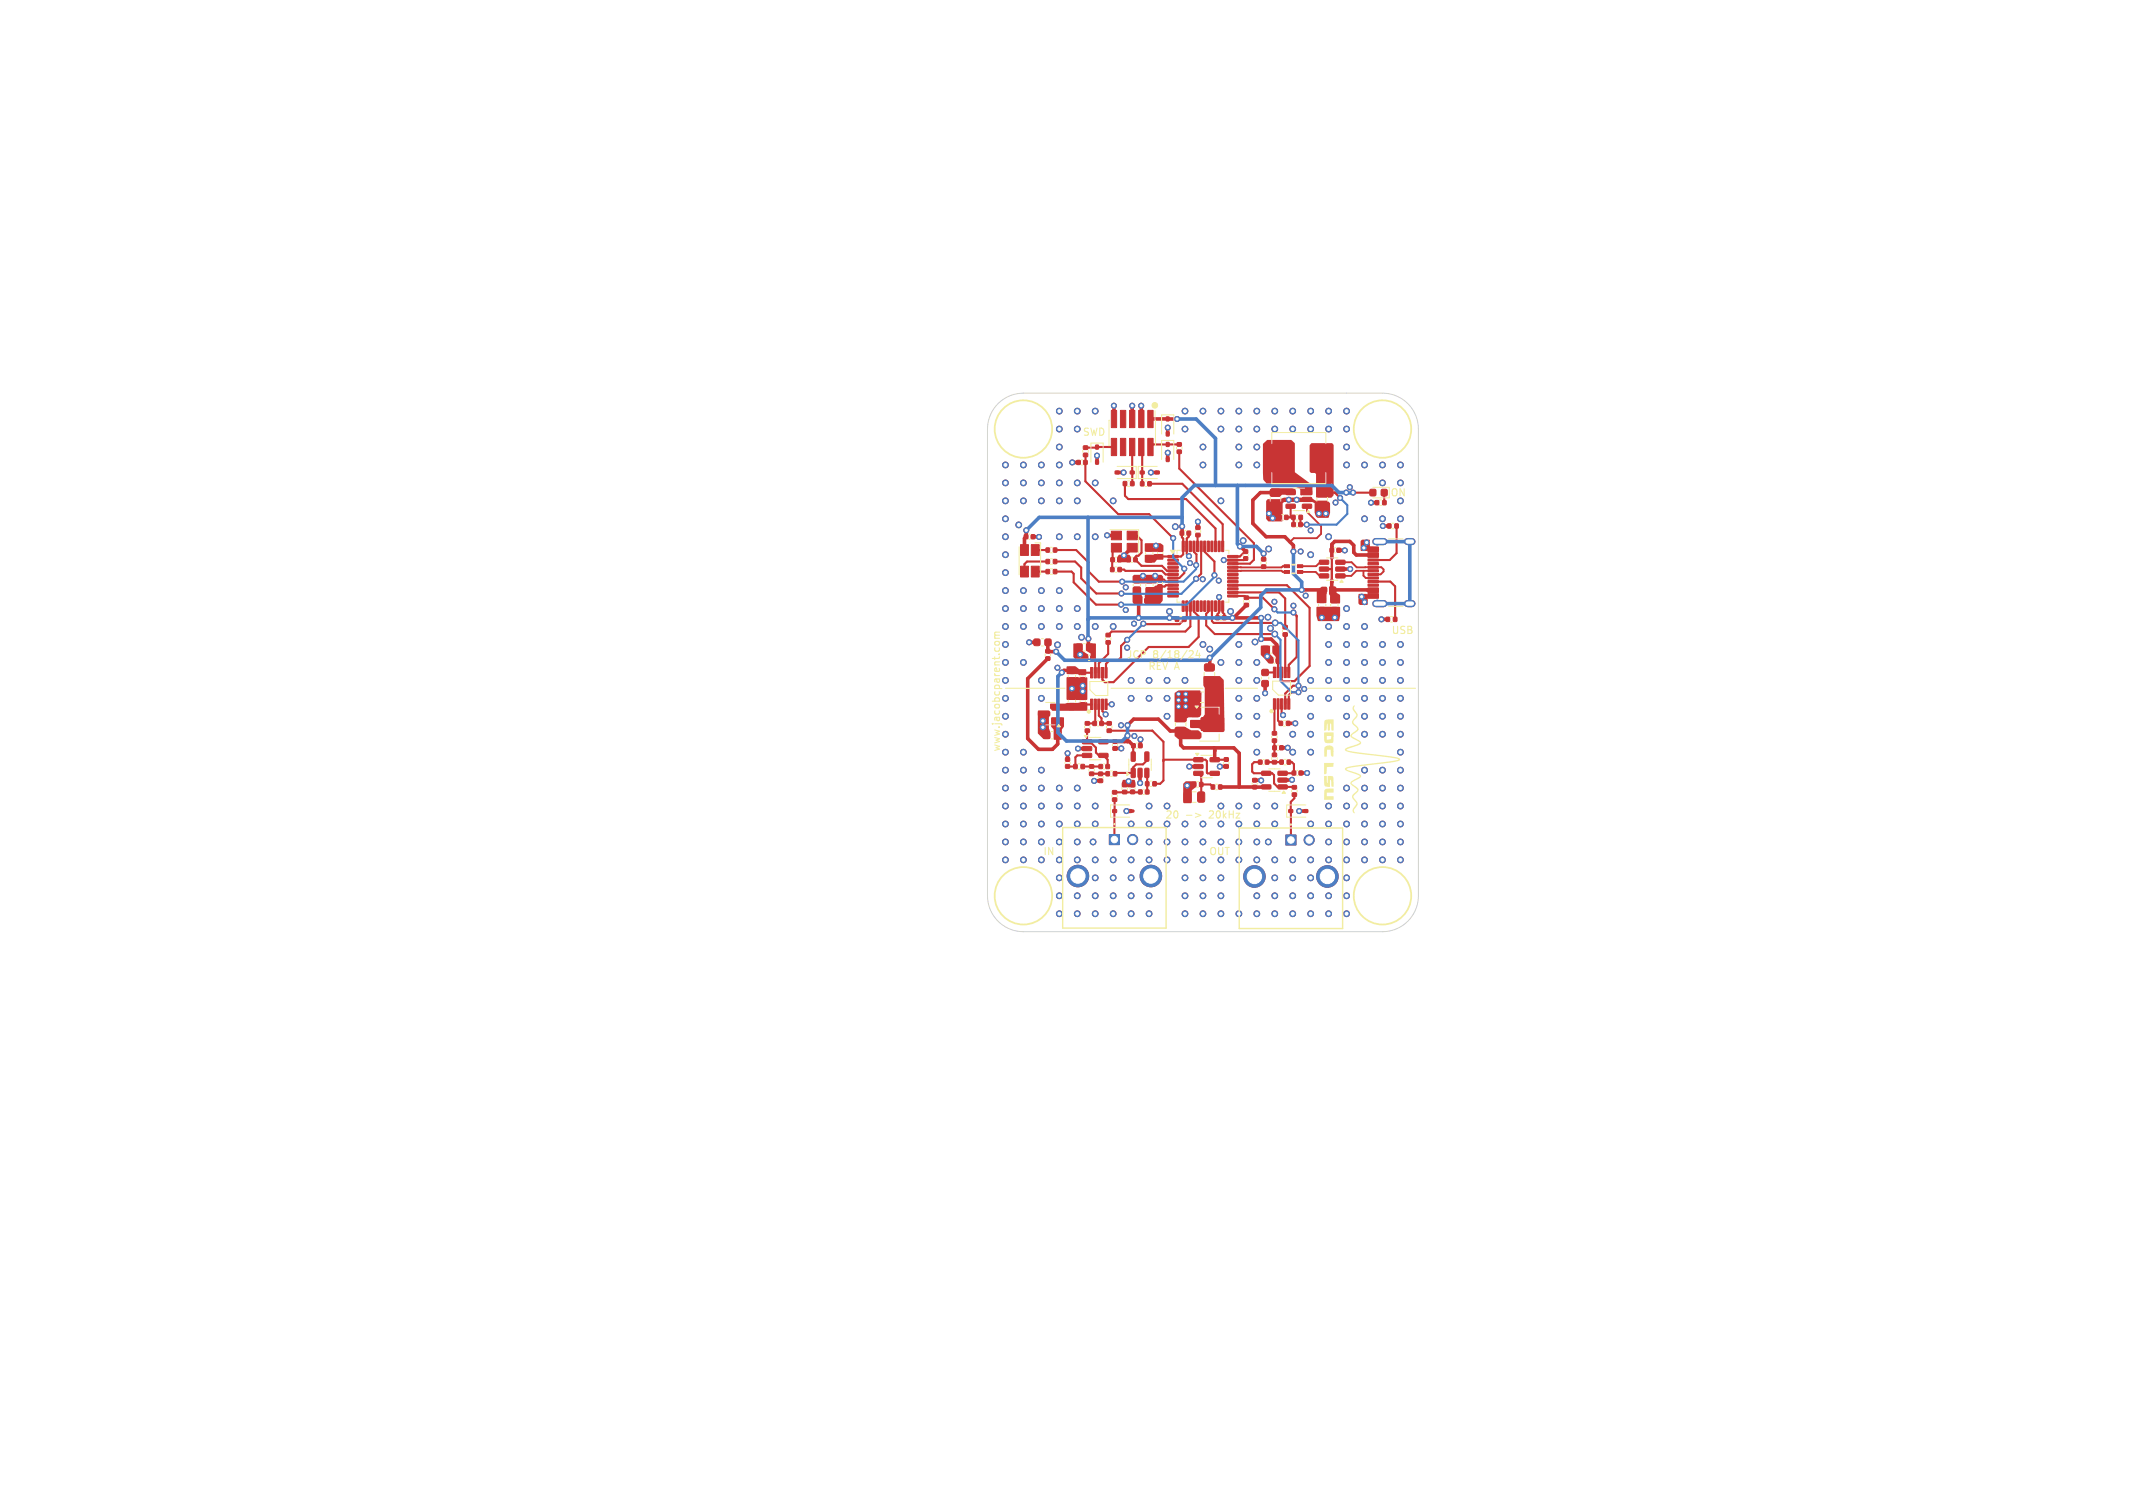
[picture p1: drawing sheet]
<svg xmlns="http://www.w3.org/2000/svg" width="297mm" height="210mm" viewBox="0 0 297 210" stroke-linecap="round" stroke-linejoin="round" font-family="sans-serif">
<defs><g id="words">
<g font-size="1.4" fill="#f2eda1">
<text x="150.7" y="60.8">SWD</text>
<text x="193.8" y="69.3">ON</text>
<text x="193.7" y="88.4">USB</text>
<text x="156.8" y="91.7">JCP</text>
<text x="159.8" y="93.4">REV A</text>
<text x="160.6" y="91.7">8/18/24</text>
<text x="139.3" y="104.8" transform="rotate(-90 139.3 104.8)">www.jacobcparent.com</text>
<text x="145.2" y="119.2">IN</text>
<text x="162.2" y="114.1">20</text>
<text x="168.3" y="119.2">OUT</text>
<text x="168.6" y="114.1">20kHz</text>
</g>
</g></defs>
<g fill="#c83434" stroke="#c83434" stroke-width=".14">
<path d="M152.2 100.5h.5v.5h-.5z"/>
<path d="M153.1 100.5h.5v.5h-.5z"/>
<path d="M191.5 69.7h.5v.6h-.5z"/>
<path d="M192.5 69.7h.5v.6h-.5z"/>
<path d="M176.9 68.2l1.3-.1 .1 .3v.5l-.2 .2h-1.1l-.1-.2z"/>
<path d="M176.9 70.1l1.3-.1 .1 .3v.5l-.2 .2h-1.1l-.1-.2z"/>
<path d="M178 109.3h1.2v.5l-.1 .1h-1.1l-.1-.2z"/>
<path d="M178 108.4l1.2-.1v.5l-.1 .1h-1.1l-.1-.1z"/>
<path d="M178 107.4h1.2v.5l-.1 .1h-1.1l-.1-.2z"/>
<path d="M175.7 107.4h1.2l.1 .5-.2 .1h-1.1v-.2z"/>
<path d="M175.7 109.3h1.2l.1 .5-.2 .1h-1.1v-.2z"/>
<path d="M157.6 103.6h.5v.5h-.5z"/>
<path d="M158.5 103.6h.5v.5h-.5z"/>
<path d="M176.2 105.9h.5v.5h-.5z"/>
<path d="M175.2 105.9h.5v.5h-.5z"/>
<path d="M146.7 77.9h.4v.6h-.4z"/>
<path d="M145.7 77.9h.4v.6h-.4z"/>
<path d="M177.4 90h.8v.9h-.8z"/>
<path d="M175.8 90h.8v.9h-.8z"/>
<path d="M164.3 74h.5v.5h-.5z"/>
<path d="M165.3 74h.5v.5h-.5z"/>
<path d="M151.4 89.7h.8v.9h-.8z"/>
<path d="M149.8 89.7h.8v.9h-.8z"/>
<path d="M180.8 72.8h.5v.5h-.5z"/>
<path d="M179.9 72.8h.5v.5h-.5z"/>
<path d="M175.7 77.7h.5v.4h-.5z"/>
<path d="M175.7 78.7h.5v.4h-.5z"/>
<path d="M175.7 93.3h.9v.7h-.9z"/>
<path d="M175.7 94.8h.9v.8h-.9z"/>
<path d="M192.4 68.2h.7v.8h-.7z"/>
<path d="M190.8 68.2h.7v.8h-.7z"/>
<path d="M167.9 96.4h.7l.2 .1v1.1l-.1 .2h-.6l-.2-.1z"/>
<path d="M166 96.4h.7l.2 .1v1.1l-.1 .2h-.6l-.2-.1z"/>
<path d="M177.2 103.9h.5v.5h-.5z"/>
<path d="M178.2 103.9h.5v.5h-.5z"/>
<path d="M185.4 83.1h.8v.8h-.8z"/>
<path d="M185.4 84.6h.8v.8h-.8z"/>
<path d="M155.7 79h.4v.6h-.4z"/>
<path d="M154.7 79h.4v.6h-.4z"/>
<path d="M177.9 71.8h.4v.5h-.4z"/>
<path d="M178.9 71.8h.4v.5h-.4z"/>
<path d="M185.2 81.9h.5v.5h-.5z"/>
<path d="M184.2 81.9h.5v.5h-.5z"/>
<path d="M166 109h.5v.5h-.5z"/>
<path d="M167 109h.5v.5h-.5z"/>
<path d="M173.2 76.6h.5v.5h-.5z"/>
<path d="M173.2 77.5h.5v.5h-.5z"/>
<path d="M156.3 109h.6v.5h-.6z"/>
<path d="M156.3 110.1h.6v.4h-.6z"/>
<path d="M166.8 110.3h.7l.2 .1v1.1l-.1 .2h-.6l-.2-.1z"/>
<path d="M164.9 110.3h.7l.2 .1 .1 1.1-.2 .2h-.6l-.2-.1z"/>
<path d="M157.4 110h.6v.5h-.6z"/>
<path d="M157.4 109.1h.6v.5h-.6z"/>
<path d="M146.5 100.1l1.3-.1 .1 .5-.1 .1h-1.3v-.1z"/>
<path d="M146.5 98.2l1.3-.1 .1 .5-.1 .1h-1.3v-.1z"/>
<path d="M144.6 99.1h1.4v.5l-.1 .1h-1.2l-.1-.2z"/>
<path d="M174.4 109.4h.6v.5h-.6z"/>
<path d="M174.4 108.4h.6v.5h-.6z"/>
<path d="M151.7 106.5h.6v.5h-.6z"/>
<path d="M151.7 107.5h.6v.5h-.6z"/>
<path d="M156.4 67.1h.5v.5h-.5z"/>
<path d="M157.4 67.1h.5v.5h-.5z"/>
<path d="M177.3 97.3h.3v1.5h-.3z"/>
<path d="M177.8 97.3h.3v1.5h-.3z"/>
<path d="M178.3 97.3h.3v1.5h-.3z"/>
<path d="M178.8 97.3h.3v1.5h-.3z"/>
<path d="M179.3 97.3h.3v1.5h-.3z"/>
<path d="M179.3 92.9h.3v1.5h-.3z"/>
<path d="M178.8 92.9h.3v1.5h-.3z"/>
<path d="M178.3 92.9h.3v1.5h-.3z"/>
<path d="M177.8 92.9h.3v1.5h-.3z"/>
<path d="M177.3 92.9h.3v1.5h-.3z"/>
<path d="M159.6 81.9h.9v.8h-.9z"/>
<path d="M159.6 80.3h.9v.8h-.9z"/>
<path d="M179.9 107.4h.5v.5h-.5z"/>
<path d="M180.9 107.4h.5v.5h-.5z"/>
<path d="M154.9 112.8h.6v.3h-.6z"/>
<path d="M157 112.8h.6v.3h-.6z"/>
<path d="M177.7 91.7h.5v.6h-.5z"/>
<path d="M176.7 91.7h.5v.6h-.5z"/>
<path d="M157.9 77.7h.4v.5h-.4z"/>
<path d="M156.9 77.7h.5v.5h-.5z"/>
<path d="M163.9 62.7h.6v.4h-.6z"/>
<path d="M163.9 61.7h.6v.4h-.6z"/>
<path d="M146.7 76.3h.4v.6h-.4z"/>
<path d="M145.7 76.3h.4v.6h-.4z"/>
<path d="M186 79.9h1.2l.1 .5-.2 .1h-1l-.1-.1z"/>
<path d="M186 79h1.2l.1 .5-.2 .1-1-.1-.1-.1z"/>
<path d="M186 78h1.2l.1 .5-.2 .1h-1l-.1-.1z"/>
<path d="M183.7 78h1.2l.1 .5-.1 .1h-1.1l-.1-.1z"/>
<path d="M183.7 79h1.2l.1 .5-.1 .1-1.1-.1-.1-.1z"/>
<path d="M183.7 79.9h1.2l.1 .5-.1 .1h-1.1l-.1-.1z"/>
<path d="M173.3 84h.5v.5h-.5z"/>
<path d="M173.3 83h.5v.5h-.5z"/>
<path d="M159.5 110h.5v.6h-.5z"/>
<path d="M158.5 110h.5v.6h-.5z"/>
<path d="M170.2 85.8h.5v.5h-.5z"/>
<path d="M169.3 85.8h.5v.5h-.5z"/>
<path d="M155 103h.5v.5h-.5z"/>
<path d="M155 104h.5v.5h-.5z"/>
<path d="M158.8 65.6h.5v.4h-.5z"/>
<path d="M160.9 65.6h.5v.4h-.5z"/>
<path d="M142.6 74.5h.5v.5h-.5z"/>
<path d="M143.6 74.5h.5v.5h-.5z"/>
<path d="M146.9 102h.8v.8h-.8z"/>
<path d="M145.3 102h.8v.8h-.8z"/>
<path d="M152.6 62h.3v.5h-.3z"/>
<path d="M152.6 64.1h.3v.5h-.3z"/>
<path d="M157.9 81.9h.8v.8h-.8z"/>
<path d="M157.9 80.3h.8v.8h-.8z"/>
<path d="M166.2 105.5h1.2l.1 .5-.1 .1h-1.1l-.1-.1z"/>
<path d="M166.2 106.5h1.2l.1 .5-.1 .1-1.1-.1-.1-.1z"/>
<path d="M166.2 107.4h1.2l.1 .5-.1 .1h-1.1l-.1-.1z"/>
<path d="M168.5 107.4h1.2l.1 .5-.2 .1h-1l-.1-.1z"/>
<path d="M168.5 105.5h1.2l.1 .5-.2 .1h-1l-.1-.1z"/>
<path d="M162.6 77.4h1.4l.1 .2-.1 .1h-1.3z"/>
<path d="M162.6 77.9h1.4l.1 .2-.1 .1h-1.3z"/>
<path d="M162.6 78.4h1.4l.1 .2-.1 .1h-1.3z"/>
<path d="M162.6 78.9h1.4l.1 .2-.1 .1h-1.3z"/>
<path d="M162.6 79.4h1.4l.1 .2-.1 .1h-1.3z"/>
<path d="M162.6 79.9h1.4l.1 .2-.1 .1h-1.3z"/>
<path d="M162.6 80.4h1.4l.1 .2-.1 .1h-1.3z"/>
<path d="M162.6 80.9h1.4l.1 .2-.1 .1h-1.3z"/>
<path d="M162.6 81.4h1.4l.1 .2-.1 .1h-1.3z"/>
<path d="M162.6 81.9h1.4l.1 .2-.1 .1h-1.3z"/>
<path d="M162.6 82.4h1.4l.1 .2-.1 .1h-1.3z"/>
<path d="M162.6 82.9h1.4l.1 .2-.1 .1h-1.3z"/>
<path d="M164.6 83.7l.3 .1v1.3l-.1 .1-.2-.1z"/>
<path d="M165.1 83.7l.3 .1v1.3l-.1 .1-.2-.1z"/>
<path d="M165.6 83.7l.3 .1v1.3l-.1 .1-.2-.1z"/>
<path d="M166.1 83.7l.3 .1v1.3l-.1 .1-.2-.1z"/>
<path d="M166.6 83.7l.3 .1v1.3l-.1 .1-.2-.1z"/>
<path d="M167.1 83.7l.3 .1v1.3l-.1 .1-.2-.1z"/>
<path d="M167.6 83.7l.3 .1v1.3l-.1 .1-.2-.1z"/>
<path d="M168.1 83.7l.3 .1v1.3l-.1 .1-.2-.1z"/>
<path d="M168.6 83.7l.3 .1v1.3l-.1 .1-.2-.1z"/>
<path d="M169.1 83.7l.3 .1v1.3l-.1 .1-.2-.1z"/>
<path d="M169.6 83.7l.3 .1v1.3l-.1 .1-.2-.1z"/>
<path d="M170.1 83.7l.3 .1v1.3l-.1 .1-.2-.1z"/>
<path d="M170.9 82.9h1.4l.1 .2-.1 .1h-1.3z"/>
<path d="M170.9 82.4h1.4l.1 .2-.1 .1h-1.3z"/>
<path d="M170.9 81.9h1.4l.1 .2-.1 .1h-1.3z"/>
<path d="M170.9 81.4h1.4l.1 .2-.1 .1h-1.3z"/>
<path d="M170.9 80.9h1.4l.1 .2-.1 .1h-1.3z"/>
<path d="M170.9 80.4h1.4l.1 .2-.1 .1h-1.3z"/>
<path d="M170.9 79.9h1.4l.1 .2-.1 .1h-1.3z"/>
<path d="M170.9 79.4h1.4l.1 .2-.1 .1h-1.3z"/>
<path d="M170.9 78.9h1.4l.1 .2-.1 .1h-1.3z"/>
<path d="M170.9 78.4h1.4l.1 .2-.1 .1h-1.3z"/>
<path d="M170.9 77.9h1.4l.1 .2-.1 .1h-1.3z"/>
<path d="M170.9 77.4h1.4l.1 .2-.1 .1h-1.3z"/>
<path d="M170.1 75.4h.3v1.4h-.1h-.2z"/>
<path d="M169.6 75.4h.3v1.4h-.1h-.2z"/>
<path d="M169.1 75.4h.3v1.4h-.1h-.2z"/>
<path d="M168.6 75.4h.3v1.4h-.1h-.2z"/>
<path d="M168.1 75.4h.3v1.4h-.1h-.2z"/>
<path d="M167.6 75.4h.3v1.4h-.1h-.2z"/>
<path d="M167.1 75.4h.3v1.4h-.1h-.2z"/>
<path d="M166.6 75.4h.3v1.4h-.1h-.2z"/>
<path d="M166.1 75.4h.3v1.4h-.1h-.2z"/>
<path d="M165.6 75.4h.3v1.4h-.1h-.2z"/>
<path d="M165.1 75.4h.3v1.4h-.1h-.2z"/>
<path d="M164.6 75.4h.3v1.4h-.1h-.2z"/>
<path d="M154.9 110.1h.6v.5h-.6z"/>
<path d="M154.9 111.1h.6v.5h-.6z"/>
<path d="M180.6 79.5h.8v.4h-.8z"/>
<path d="M180.6 78.7h.8v.4h-.8z"/>
<path d="M178.8 78.7h.7v.4h-.7z"/>
<path d="M178.8 79.5h.7v.4h-.7z"/>
<path d="M153 106.5h.5v.5h-.5z"/>
<path d="M154 106.5h.5v.5h-.5z"/>
<path d="M159.8 67.1h.5v.6h-.5z"/>
<path d="M158.8 67.1h.5v.6h-.5z"/>
<path d="M150.7 103h1.2l.1 .5-.1 .1h-1.1l-.1-.1z"/>
<path d="M150.7 104h1.2l.1 .5-.1 .1-1.1-.1-.1-.1z"/>
<path d="M150.7 104.9h1.2l.1 .5-.1 .1h-1.1l-.1-.1z"/>
<path d="M153 104.9h1.2l.1 .5-.2 .1h-1l-.1-.1z"/>
<path d="M153 103h1.2l.1 .5-.2 .1h-1l-.1-.1z"/>
<path d="M151.9 97.4h.3v1.4h-.3z"/>
<path d="M152.4 97.4h.3v1.4h-.3z"/>
<path d="M152.9 97.4h.3v1.4h-.3z"/>
<path d="M153.4 97.4h.3v1.4h-.3z"/>
<path d="M153.9 97.4h.3v1.4h-.3z"/>
<path d="M153.9 93h.3v1.4h-.3z"/>
<path d="M153.4 93h.3v1.4h-.3z"/>
<path d="M152.9 93h.3v1.4h-.3z"/>
<path d="M152.4 93h.3v1.4h-.3z"/>
<path d="M151.9 93h.3v1.4h-.3z"/>
<path d="M168.7 109.3h.4v.6h-.4z"/>
<path d="M169.7 109.3h.4v.6h-.4z"/>
<path d="M157.5 107h.4l.2 .1v1.1l-.1 .1-.5-.1z"/>
<path d="M158.5 107h.4l.1 .1v1.1l-.1 .1-.4-.1z"/>
<path d="M159.4 107h.4l.2 .1v1.1l-.1 .1-.5-.1z"/>
<path d="M159.4 104.7h.4l.2 .1v1.1l-.1 .1-.5-.1z"/>
<path d="M157.5 104.7h.4l.2 .1v1.1l-.1 .1-.5-.1z"/>
<path d="M183.4 68.2l1.3-.1 .1 .3v.5l-.2 .2h-1.1l-.1-.2z"/>
<path d="M183.4 70.1l1.3-.1 .1 .3v.5l-.2 .2h-1.1l-.1-.2z"/>
<path d="M157.4 65.6h.5v.4h-.5z"/>
<path d="M155.3 65.6h.5v.4h-.5z"/>
<path d="M185.2 76.4h.5v.5h-.5z"/>
<path d="M186.2 76.4h.4v.5h-.4z"/>
<path d="M179.9 71.8h.4v.5h-.4z"/>
<path d="M180.9 71.8h.4v.5h-.4z"/>
<path d="M159.8 57.2h.8v2.4h-.8z"/>
<path d="M159.8 61.1h.8v2.4h-.8z"/>
<path d="M158.6 57.2h.7v2.4h-.7z"/>
<path d="M158.6 61.1h.7v2.4h-.7z"/>
<path d="M157.3 57.2h.7v2.4h-.7z"/>
<path d="M157.3 61.1h.7v2.4h-.7z"/>
<path d="M156 57.2h.7v2.4h-.7z"/>
<path d="M156 61.1h.7v2.4h-.7z"/>
<path d="M154.7 57.2h.8v2.4h-.8z"/>
<path d="M154.7 61.1h.8v2.4h-.8z"/>
<path d="M150.9 64.1h.5v.6h-.5z"/>
<path d="M149.9 64.1h.5v.6h-.5z"/>
<path d="M159.4 83.4h.5v.5h-.5z"/>
<path d="M158.4 83.4h.5v.5h-.5z"/>
<path d="M148.8 98h.9v.8h-.9z"/>
<path d="M148.8 96.5h.9v.7h-.9z"/>
<path d="M165.9 99l1.1-.1 .1 .2v.6l-.2 .1h-1l-.1-.2z"/>
<path d="M165.8 100.4h1.5v-.4h3.1v1.7h-3.1v-.4h-1.5z"/>
<path d="M165.9 102l1.1-.1 .1 .2v.6l-.2 .1h-1l-.1-.2z"/>
<path d="M179.9 110.4h.6v.5h-.6z"/>
<path d="M179.9 109.4h.6v.5h-.6z"/>
<path d="M179.2 105.9h.5v.5h-.5z"/>
<path d="M178.2 105.9h.5v.5h-.5z"/>
<path d="M177.2 102.9h.5v.5h-.5z"/>
<path d="M177.2 101.9h.5v.5h-.5z"/>
<path d="M148.8 93h.9v.7h-.9z"/>
<path d="M148.8 94.5h.9v.8h-.9z"/>
<path d="M179.5 112.8h.5v.3h-.5z"/>
<path d="M181.6 112.8h.5v.3h-.5z"/>
<path d="M163.7 86h.4v.5h-.4z"/>
<path d="M164.7 86h.4v.5h-.4z"/>
<path d="M159.5 108.9h.5v.5h-.5z"/>
<path d="M160.5 108.9h.5v.5h-.5z"/>
<path d="M153 107.5h.5v.5h-.5z"/>
<path d="M153 108.5h.5v.5h-.5z"/>
<path d="M151.1 100.5h.6v.5h-.6z"/>
<path d="M151.1 101.5h.6v.5h-.6z"/>
<path d="M183.7 83.1h.8v.8h-.8z"/>
<path d="M183.7 84.6h.8v.8h-.8z"/>
<path d="M145.6 91.5h.6v.4h-.6z"/>
<path d="M145.6 90.5h.6v.4h-.6z"/>
<path d="M154 107.5h.5v.5h-.5z"/>
<path d="M155 107.5h.5v.5h-.5z"/>
<path d="M162.4 61.6h.4v.6h-.4z"/>
<path d="M162.4 63.7h.4v.6h-.4z"/>
<path d="M154.7 77.7h.5v.5h-.5z"/>
<path d="M155.6 77.7h.5v.5h-.5z"/>
<path d="M154.5 116.2h1.4v1.4h-1.4z"/>
<path d="M143.6 75.9h1.1v1.5h-1.1z"/>
<path d="M143.6 78.9h1.1v1.5h-1.1z"/>
<path d="M142.1 78.9h1.1v1.5h-1.1z"/>
<path d="M142.1 75.9h1.1v1.5h-1.1z"/>
<path d="M148.4 106.5h.5v.5h-.5z"/>
<path d="M148.4 105.5h.5v.5h-.5z"/>
<path d="M154 88.2h.6v.5h-.6z"/>
<path d="M154 89.2h.6v.5h-.6z"/>
<path d="M194 86h.5v.5h-.5z"/>
<path d="M193 86h.5v.5h-.5z"/>
<path d="M178.7 87.1h.5v.5h-.5z"/>
<path d="M178.7 88.1h.5v.5h-.5z"/>
<path d="M159.6 77.5h.8v.7h-.8z"/>
<path d="M159.6 75.9h.8v.8h-.8z"/>
<path d="M154.2 100.5h.5v.5h-.5z"/>
<path d="M154.2 101.5h.5v.5h-.5z"/>
<path d="M179 116.3h1.4v1.4h-1.4z"/>
<path d="M181.4 70.2h1.2v.5l-.1 .1h-1.1l-.1-.1z"/>
<path d="M181.4 69.3h1.2v.5l-.1 .1-1.1-.1-.1-.1z"/>
<path d="M181.4 68.3h1.2v.5l-.1 .1h-1.1l-.1-.1z"/>
<path d="M179.1 68.3h1.2l.1 .5-.2 .1h-1.1l-.1-.1z"/>
<path d="M179.1 70.2h1.2l.1 .5-.2 .1h-1.1l-.1-.1z"/>
<path d="M190.5 82.7h1.4v.6h-1.4z"/>
<path d="M190.5 81.9h1.4v.6h-1.4z"/>
<path d="M190.5 80.8h1.4v.3h-1.4z"/>
<path d="M190.5 79.8h1.4v.3h-1.4z"/>
<path d="M190.5 79.3h1.4v.3h-1.4z"/>
<path d="M190.5 78.3h1.4v.3h-1.4z"/>
<path d="M190.5 77h1.4v.6h-1.4z"/>
<path d="M190.5 76.2h1.4v.6h-1.4z"/>
<path d="M190.5 77.8h1.4v.3h-1.4z"/>
<path d="M190.5 78.8h1.4v.3h-1.4z"/>
<path d="M190.5 80.3h1.4v.3h-1.4z"/>
<path d="M190.5 81.3h1.4v.3h-1.4z"/>
<path d="M177.2 105.9h.5v.5h-.5z"/>
<path d="M177.2 104.9h.5v.5h-.5z"/>
<path d="M150.5 97.9h.5v.5h-.5z"/>
<path d="M150.5 96.9h.5v.5h-.5z"/>
<path d="M161.2 81.4h.6v.5h-.6z"/>
<path d="M161.2 80.5h.6v.5h-.6z"/>
<path d="M150.5 93.4h.5v.5h-.5z"/>
<path d="M150.5 94.4h.5v.5h-.5z"/>
<path d="M163.7 101.4l1.3-.1 .1 .3v.5l-.2 .2h-1.1l-.1-.2z"/>
<path d="M163.7 99.5l1.3-.1 .1 .3v.5l-.2 .2h-1.1l-.1-.2z"/>
<path d="M170.5 105.5h.5v.5h-.5z"/>
<path d="M170.5 106.5h.5v.5h-.5z"/>
<path d="M162.4 58.1h.4v.5h-.4z"/>
<path d="M162.4 60.2h.4v.5h-.4z"/>
<path d="M149.5 106.5h.5v.5h-.5z"/>
<path d="M150.5 106.5h.5v.5h-.5z"/>
<path d="M145.5 89h.8v.9h-.8z"/>
<path d="M144 89h.8v.9h-.8z"/>
<path d="M150.9 63.1h.5v.5h-.5z"/>
<path d="M150.9 62.1h.5v.5h-.5z"/>
<path d="M194.2 73h.5v.5h-.5z"/>
<path d="M193.2 73h.5v.5h-.5z"/>
<path d="M157 74h1.3v1.2h-1.3z"/>
<path d="M154.7 74h1.4v1.2h-1.4z"/>
<path d="M154.7 75.7h1.4v1.2h-1.4z"/>
<path d="M157 75.7h1.3v1.2h-1.3z"/>
<path d="M178.1 100.5h.5v.5h-.5z"/>
<path d="M179.1 100.5h.5v.5h-.5z"/>
<path d="M161.3 77.3h.5v.4h-.5z"/>
<path d="M161.3 76.3h.5v.5h-.5z"/>
<path d="M176.6 62.1h2.4v3.5h-2.4z"/>
<path d="M182.7 62.1h2.3v3.5h-2.3z"/>
<path d="M146.7 79.3h.4v.6h-.4z"/>
<path d="M145.7 79.3h.4v.6h-.4z"/>
<path d="M151.9 91.4h.5v.5h-.5z"/>
<path d="M150.9 91.4h.5v.5h-.5z"/>
<path d="M166.5 74.3h.6v.4h-.6z"/>
<path d="M166.5 73.3h.6v.4h-.6z"/>
<path d="M167.8 94.3h1.1l.2 .2v.6l-.3 .2h-.9l-.2-.3z"/>
<path d="M167.8 92.5h1.1l.2 .2v.6l-.3 .2-.9-.1-.2-.2z"/>
<circle cx="157.7" cy="116.9" r=".7"/>
<circle cx="150.1" cy="122" r="1.5"/>
<circle cx="160.3" cy="122" r="1.5"/>
<circle cx="182.3" cy="117" r=".7"/>
<circle cx="174.7" cy="122.1" r="1.5"/>
<circle cx="184.8" cy="122.1" r="1.5"/>
<circle cx="169.7" cy="80.8" r=".35"/>
<circle cx="162.5" cy="112.2" r=".4"/>
<circle cx="170" cy="117.2" r=".4"/>
<circle cx="144.7" cy="74.8" r=".35"/>
<circle cx="145" cy="107.2" r=".4"/>
<circle cx="158.7" cy="109.1" r=".35"/>
<circle cx="145" cy="82.3" r=".4"/>
<circle cx="192.5" cy="89.8" r=".4"/>
<circle cx="156.7" cy="85" r=".35"/>
<circle cx="155" cy="122.2" r=".4"/>
<circle cx="187.5" cy="117.2" r=".4"/>
<circle cx="167.5" cy="80.7" r=".35"/>
<circle cx="187.5" cy="62.3" r=".4"/>
<circle cx="179.3" cy="104.1" r=".35"/>
<circle cx="182.5" cy="102.2" r=".4"/>
<circle cx="177.5" cy="122.2" r=".4"/>
<circle cx="147.5" cy="127.2" r=".4"/>
<circle cx="169.7" cy="83.1" r=".35"/>
<circle cx="187.5" cy="102.2" r=".4"/>
<circle cx="179.9" cy="108.6" r=".35"/>
<circle cx="156.4" cy="65.8" r=".35"/>
<circle cx="140" cy="69.7" r=".4"/>
<circle cx="160.9" cy="76" r=".35"/>
<circle cx="165.1" cy="98.4" r=".27"/>
<circle cx="177.5" cy="114.8" r=".4"/>
<circle cx="145" cy="87.3" r=".4"/>
<circle cx="180.6" cy="69.6" r=".35"/>
<circle cx="192.5" cy="102.2" r=".4"/>
<circle cx="167.5" cy="57.3" r=".4"/>
<circle cx="177.5" cy="119.7" r=".4"/>
<circle cx="160" cy="114.8" r=".4"/>
<circle cx="162.5" cy="114.8" r=".4"/>
<circle cx="182.5" cy="59.7" r=".4"/>
<circle cx="140" cy="117.2" r=".4"/>
<circle cx="145" cy="84.7" r=".4"/>
<circle cx="140" cy="114.8" r=".4"/>
<circle cx="180" cy="59.7" r=".4"/>
<circle cx="162.6" cy="59.6" r=".35"/>
<circle cx="154.8" cy="98.1" r=".35"/>
<circle cx="190" cy="102.2" r=".4"/>
<circle cx="150.8" cy="96.3" r=".35"/>
<circle cx="185" cy="74.8" r=".4"/>
<circle cx="157.5" cy="97.3" r=".4"/>
<circle cx="185.8" cy="86" r=".35"/>
<circle cx="157.5" cy="114.8" r=".4"/>
<circle cx="172.5" cy="64.7" r=".4"/>
<circle cx="180" cy="124.8" r=".4"/>
<circle cx="170" cy="69.7" r=".4"/>
<circle cx="157.5" cy="94.8" r=".4"/>
<circle cx="187.5" cy="57.3" r=".4"/>
<circle cx="142.5" cy="109.8" r=".4"/>
<circle cx="142.5" cy="119.7" r=".4"/>
<circle cx="152.5" cy="67.3" r=".4"/>
<circle cx="185" cy="94.8" r=".4"/>
<circle cx="157.5" cy="119.7" r=".4"/>
<circle cx="192.5" cy="67.3" r=".4"/>
<circle cx="147.5" cy="69.7" r=".4"/>
<circle cx="165" cy="122.2" r=".4"/>
<circle cx="158.8" cy="103" r=".35"/>
<circle cx="195" cy="72.3" r=".4"/>
<circle cx="142.5" cy="107.2" r=".4"/>
<circle cx="160" cy="124.8" r=".4"/>
<circle cx="165" cy="114.8" r=".4"/>
<circle cx="175" cy="92.3" r=".4"/>
<circle cx="183.7" cy="71.5" r=".35"/>
<circle cx="190.9" cy="70" r=".35"/>
<circle cx="185" cy="89.8" r=".4"/>
<circle cx="192.5" cy="64.7" r=".4"/>
<circle cx="187.5" cy="59.7" r=".4"/>
<circle cx="172.5" cy="117.2" r=".4"/>
<circle cx="190" cy="89.8" r=".4"/>
<circle cx="147.5" cy="57.3" r=".4"/>
<circle cx="185" cy="112.2" r=".4"/>
<circle cx="195" cy="109.8" r=".4"/>
<circle cx="167.5" cy="127.2" r=".4"/>
<circle cx="167.5" cy="117.2" r=".4"/>
<circle cx="153.9" cy="99.5" r=".35"/>
<circle cx="182.5" cy="104.8" r=".4"/>
<circle cx="172.5" cy="59.7" r=".4"/>
<circle cx="187.5" cy="114.8" r=".4"/>
<circle cx="176.7" cy="71.5" r=".35"/>
<circle cx="147.5" cy="109.8" r=".4"/>
<circle cx="150" cy="74.8" r=".4"/>
<circle cx="145.2" cy="101.3" r=".35"/>
<circle cx="150" cy="59.7" r=".4"/>
<circle cx="140" cy="87.3" r=".4"/>
<circle cx="167.5" cy="124.8" r=".4"/>
<circle cx="195" cy="99.8" r=".4"/>
<circle cx="175" cy="124.8" r=".4"/>
<circle cx="152.3" cy="108.8" r=".35"/>
<circle cx="156.1" cy="101" r=".35"/>
<circle cx="172.5" cy="127.2" r=".4"/>
<circle cx="140" cy="92.3" r=".4"/>
<circle cx="147.5" cy="119.7" r=".4"/>
<circle cx="192.5" cy="117.2" r=".4"/>
<circle cx="147.5" cy="64.7" r=".4"/>
<circle cx="152.5" cy="119.7" r=".4"/>
<circle cx="165" cy="59.7" r=".4"/>
<circle cx="150" cy="124.8" r=".4"/>
<circle cx="147.5" cy="122.2" r=".4"/>
<circle cx="195" cy="114.8" r=".4"/>
<circle cx="187.5" cy="109.8" r=".4"/>
<circle cx="175" cy="119.7" r=".4"/>
<circle cx="182.5" cy="57.3" r=".4"/>
<circle cx="182.5" cy="119.7" r=".4"/>
<circle cx="185" cy="87.3" r=".4"/>
<circle cx="170" cy="57.3" r=".4"/>
<circle cx="181.6" cy="96" r=".35"/>
<circle cx="150" cy="117.2" r=".4"/>
<circle cx="165" cy="119.7" r=".4"/>
<circle cx="175" cy="127.2" r=".4"/>
<circle cx="190" cy="64.7" r=".4"/>
<circle cx="142.5" cy="69.7" r=".4"/>
<circle cx="147.5" cy="82.3" r=".4"/>
<circle cx="156.7" cy="81.8" r=".35"/>
<circle cx="145" cy="67.3" r=".4"/>
<circle cx="147.5" cy="74.8" r=".4"/>
<circle cx="182.5" cy="109.8" r=".4"/>
<circle cx="152.5" cy="74.8" r=".4"/>
<circle cx="179.4" cy="69.6" r=".35"/>
<circle cx="172.5" cy="114.8" r=".4"/>
<circle cx="140" cy="112.2" r=".4"/>
<circle cx="165" cy="127.2" r=".4"/>
<circle cx="185" cy="97.3" r=".4"/>
<circle cx="180" cy="102.2" r=".4"/>
<circle cx="192.5" cy="72.3" r=".4"/>
<circle cx="180.1" cy="84.4" r=".35"/>
<circle cx="150" cy="119.7" r=".4"/>
<circle cx="155" cy="127.2" r=".4"/>
<circle cx="172.5" cy="62.3" r=".4"/>
<circle cx="140" cy="79.8" r=".4"/>
<circle cx="175.6" cy="108.7" r=".35"/>
<circle cx="185" cy="57.3" r=".4"/>
<circle cx="170" cy="114.8" r=".4"/>
<circle cx="195" cy="117.2" r=".4"/>
<circle cx="181.8" cy="83" r=".35"/>
<circle cx="147.5" cy="67.3" r=".4"/>
<circle cx="145" cy="97.3" r=".4"/>
<circle cx="182.5" cy="94.8" r=".4"/>
<circle cx="170" cy="59.7" r=".4"/>
<circle cx="184" cy="86" r=".35"/>
<circle cx="175" cy="99.8" r=".4"/>
<circle cx="152.5" cy="122.2" r=".4"/>
<circle cx="187.5" cy="89.8" r=".4"/>
<circle cx="192.5" cy="112.2" r=".4"/>
<circle cx="150" cy="109.8" r=".4"/>
<circle cx="140" cy="102.2" r=".4"/>
<circle cx="145" cy="64.7" r=".4"/>
<circle cx="159.2" cy="80.2" r=".35"/>
<circle cx="187.3" cy="76.7" r=".35"/>
<circle cx="165" cy="94.8" r=".4"/>
<circle cx="142.5" cy="64.7" r=".4"/>
<circle cx="175" cy="57.3" r=".4"/>
<circle cx="150" cy="69.7" r=".4"/>
<circle cx="145.2" cy="100.4" r=".35"/>
<circle cx="160.9" cy="80.2" r=".35"/>
<circle cx="187.5" cy="119.7" r=".4"/>
<circle cx="160" cy="94.8" r=".4"/>
<circle cx="147.5" cy="62.3" r=".4"/>
<circle cx="182.5" cy="73.9" r=".35"/>
<circle cx="187.5" cy="92.3" r=".4"/>
<circle cx="195" cy="89.8" r=".4"/>
<circle cx="190" cy="87.3" r=".4"/>
<circle cx="177.4" cy="83.8" r=".35"/>
<circle cx="142.5" cy="84.7" r=".4"/>
<circle cx="167.5" cy="122.2" r=".4"/>
<circle cx="185" cy="124.8" r=".4"/>
<circle cx="165" cy="57.3" r=".4"/>
<circle cx="165.6" cy="106.8" r=".35"/>
<circle cx="167.5" cy="119.7" r=".4"/>
<circle cx="145" cy="109.8" r=".4"/>
<circle cx="182.5" cy="127.2" r=".4"/>
<circle cx="176.7" cy="76.4" r=".4"/>
<circle cx="162.5" cy="97.3" r=".4"/>
<circle cx="195" cy="119.7" r=".4"/>
<circle cx="145" cy="69.7" r=".4"/>
<circle cx="162.5" cy="99.8" r=".4"/>
<circle cx="170" cy="124.8" r=".4"/>
<circle cx="172.5" cy="112.2" r=".4"/>
<circle cx="140" cy="109.8" r=".4"/>
<circle cx="182.5" cy="99.8" r=".4"/>
<circle cx="187.5" cy="64.7" r=".4"/>
<circle cx="190" cy="117.2" r=".4"/>
<circle cx="140" cy="97.3" r=".4"/>
<circle cx="190" cy="119.7" r=".4"/>
<circle cx="165" cy="124.8" r=".4"/>
<circle cx="195" cy="104.8" r=".4"/>
<circle cx="157.5" cy="127.2" r=".4"/>
<circle cx="149.3" cy="95.9" r=".35"/>
<circle cx="188" cy="67.9" r=".35"/>
<circle cx="147.5" cy="124.8" r=".4"/>
<circle cx="156.1" cy="104.2" r=".35"/>
<circle cx="147.5" cy="59.7" r=".4"/>
<circle cx="142.5" cy="112.2" r=".4"/>
<circle cx="145" cy="94.8" r=".4"/>
<circle cx="164.1" cy="98.4" r=".27"/>
<circle cx="184.6" cy="71.5" r=".35"/>
<circle cx="140" cy="89.8" r=".4"/>
<circle cx="195" cy="112.2" r=".4"/>
<circle cx="162.5" cy="94.8" r=".4"/>
<circle cx="155" cy="119.7" r=".4"/>
<circle cx="190" cy="107.2" r=".4"/>
<circle cx="140" cy="94.8" r=".4"/>
<circle cx="190" cy="97.3" r=".4"/>
<circle cx="180.4" cy="100.7" r=".35"/>
<circle cx="140" cy="99.8" r=".4"/>
<circle cx="162.5" cy="119.7" r=".4"/>
<circle cx="170" cy="92.3" r=".4"/>
<circle cx="142.5" cy="114.8" r=".4"/>
<circle cx="165.1" cy="97.5" r=".27"/>
<circle cx="160" cy="117.2" r=".4"/>
<circle cx="160.3" cy="65.8" r=".35"/>
<circle cx="192.5" cy="119.7" r=".4"/>
<circle cx="185" cy="59.7" r=".4"/>
<circle cx="157.1" cy="108.8" r=".35"/>
<circle cx="157.9" cy="86.8" r=".35"/>
<circle cx="150.4" cy="91.1" r=".35"/>
<circle cx="150" cy="112.2" r=".4"/>
<circle cx="162.5" cy="117.2" r=".4"/>
<circle cx="168.4" cy="90.4" r=".4"/>
<circle cx="185" cy="92.3" r=".4"/>
<circle cx="175" cy="59.7" r=".4"/>
<circle cx="187.5" cy="112.2" r=".4"/>
<circle cx="190" cy="94.8" r=".4"/>
<circle cx="185" cy="119.7" r=".4"/>
<circle cx="187.5" cy="94.8" r=".4"/>
<circle cx="176.4" cy="91.4" r=".35"/>
<circle cx="147.5" cy="84.7" r=".4"/>
<circle cx="195" cy="107.2" r=".4"/>
<circle cx="143.3" cy="89.4" r=".35"/>
<circle cx="176.2" cy="96.5" r=".35"/>
<circle cx="150" cy="87.3" r=".4"/>
<circle cx="172.5" cy="92.3" r=".4"/>
<circle cx="163.6" cy="73.4" r=".4"/>
<circle cx="190" cy="92.3" r=".4"/>
<circle cx="180" cy="119.7" r=".4"/>
<circle cx="160" cy="127.2" r=".4"/>
<circle cx="172.5" cy="97.3" r=".4"/>
<circle cx="147.2" cy="89.8" r=".4"/>
<circle cx="195" cy="94.8" r=".4"/>
<circle cx="175" cy="97.3" r=".4"/>
<circle cx="180" cy="57.3" r=".4"/>
<circle cx="182.5" cy="77.3" r=".4"/>
<circle cx="175" cy="94.8" r=".4"/>
<circle cx="140" cy="119.7" r=".4"/>
<circle cx="172.5" cy="57.3" r=".4"/>
<circle cx="147.2" cy="93" r=".35"/>
<circle cx="155" cy="87.3" r=".4"/>
<circle cx="192.5" cy="99.8" r=".4"/>
<circle cx="145" cy="114.8" r=".4"/>
<circle cx="167.5" cy="89.8" r=".4"/>
<circle cx="142.5" cy="117.2" r=".4"/>
<circle cx="188" cy="79.3" r=".35"/>
<circle cx="157.9" cy="102.5" r=".35"/>
<circle cx="152.5" cy="57.3" r=".4"/>
<circle cx="145" cy="117.2" r=".4"/>
<circle cx="171.3" cy="85.1" r=".4"/>
<circle cx="177.5" cy="59.7" r=".4"/>
<circle cx="181.1" cy="76.8" r=".35"/>
<circle cx="190" cy="112.2" r=".4"/>
<circle cx="182.5" cy="114.8" r=".4"/>
<circle cx="195" cy="67.3" r=".4"/>
<circle cx="142.5" cy="82.3" r=".4"/>
<circle cx="172.5" cy="99.8" r=".4"/>
<circle cx="175" cy="102.2" r=".4"/>
<circle cx="192.5" cy="114.8" r=".4"/>
<circle cx="182.5" cy="122.2" r=".4"/>
<circle cx="152.5" cy="112.2" r=".4"/>
<circle cx="150" cy="84.7" r=".4"/>
<circle cx="187.5" cy="127.2" r=".4"/>
<circle cx="140" cy="77.3" r=".4"/>
<circle cx="164.1" cy="96.6" r=".27"/>
<circle cx="147.5" cy="112.2" r=".4"/>
<circle cx="150" cy="57.3" r=".4"/>
<circle cx="175" cy="117.2" r=".4"/>
<circle cx="156.9" cy="112.9" r=".35"/>
<circle cx="175" cy="112.2" r=".4"/>
<circle cx="187.5" cy="99.8" r=".4"/>
<circle cx="195" cy="102.2" r=".4"/>
<circle cx="195" cy="69.7" r=".4"/>
<circle cx="142.5" cy="104.8" r=".4"/>
<circle cx="178.7" cy="99.6" r=".35"/>
<circle cx="173.1" cy="75.3" r=".4"/>
<circle cx="190" cy="114.8" r=".4"/>
<circle cx="192.5" cy="94.8" r=".4"/>
<circle cx="140" cy="67.3" r=".4"/>
<circle cx="142.5" cy="87.3" r=".4"/>
<circle cx="177.5" cy="127.2" r=".4"/>
<circle cx="175" cy="114.8" r=".4"/>
<circle cx="152.5" cy="87.3" r=".4"/>
<circle cx="145" cy="112.2" r=".4"/>
<circle cx="192.5" cy="97.3" r=".4"/>
<circle cx="182.5" cy="124.8" r=".4"/>
<circle cx="187.5" cy="84.7" r=".4"/>
<circle cx="195" cy="97.3" r=".4"/>
<circle cx="150" cy="127.2" r=".4"/>
<circle cx="186" cy="70" r=".35"/>
<circle cx="180" cy="122.2" r=".4"/>
<circle cx="165.3" cy="109.4" r=".35"/>
<circle cx="182.5" cy="97.3" r=".4"/>
<circle cx="140" cy="72.3" r=".4"/>
<circle cx="175" cy="62.3" r=".4"/>
<circle cx="170" cy="112.2" r=".4"/>
<circle cx="172.5" cy="89.8" r=".4"/>
<circle cx="167.5" cy="62.3" r=".4"/>
<circle cx="182" cy="107.7" r=".35"/>
<circle cx="176.6" cy="86" r=".4"/>
<circle cx="189.6" cy="83.1" r=".35"/>
<circle cx="140" cy="84.7" r=".4"/>
<circle cx="187.5" cy="87.3" r=".4"/>
<circle cx="152.7" cy="63.4" r=".35"/>
<circle cx="155.1" cy="56.5" r=".35"/>
<circle cx="192.4" cy="86.3" r=".35"/>
<circle cx="166.8" cy="72.7" r=".35"/>
<circle cx="148.6" cy="104.9" r=".35"/>
<circle cx="177.5" cy="112.2" r=".4"/>
<circle cx="160" cy="112.2" r=".4"/>
<circle cx="180" cy="127.2" r=".4"/>
<circle cx="152.5" cy="114.8" r=".4"/>
<circle cx="150" cy="67.3" r=".4"/>
<circle cx="177.2" cy="72.2" r=".35"/>
<circle cx="190" cy="72.3" r=".4"/>
<circle cx="170" cy="122.2" r=".4"/>
<circle cx="152.2" cy="117.2" r=".4"/>
<circle cx="167.5" cy="64.7" r=".4"/>
<circle cx="160" cy="119.7" r=".4"/>
<circle cx="185" cy="127.2" r=".4"/>
<circle cx="140" cy="74.8" r=".4"/>
<circle cx="155" cy="124.8" r=".4"/>
<circle cx="167.5" cy="114.8" r=".4"/>
<circle cx="140" cy="82.3" r=".4"/>
<circle cx="157.5" cy="124.8" r=".4"/>
<circle cx="147.5" cy="114.8" r=".4"/>
<circle cx="147.5" cy="87.3" r=".4"/>
<circle cx="155" cy="69.7" r=".4"/>
<circle cx="142.5" cy="92.3" r=".4"/>
<circle cx="190" cy="109.8" r=".4"/>
<circle cx="170" cy="119.7" r=".4"/>
<circle cx="176.9" cy="87.5" r=".4"/>
<circle cx="190" cy="83.8" r=".35"/>
<circle cx="187.5" cy="122.2" r=".4"/>
<circle cx="157.6" cy="56.5" r=".35"/>
<circle cx="192.5" cy="92.3" r=".4"/>
<circle cx="175" cy="64.7" r=".4"/>
<circle cx="162.6" cy="63" r=".35"/>
<circle cx="156.9" cy="90.2" r=".35"/>
<circle cx="170.4" cy="78" r=".35"/>
<circle cx="175" cy="104.8" r=".4"/>
<circle cx="174.7" cy="89.4" r=".4"/>
<circle cx="170" cy="127.2" r=".4"/>
<circle cx="177.5" cy="124.8" r=".4"/>
<circle cx="164.1" cy="97.5" r=".27"/>
<circle cx="172.5" cy="102.2" r=".4"/>
<circle cx="142.5" cy="67.3" r=".4"/>
<circle cx="150.1" cy="104.2" r=".35"/>
<circle cx="187.5" cy="97.3" r=".4"/>
<circle cx="140" cy="107.2" r=".4"/>
<circle cx="150.8" cy="95.5" r=".35"/>
<circle cx="158.9" cy="56.5" r=".35"/>
<circle cx="160" cy="97.3" r=".4"/>
<circle cx="176.6" cy="117.2" r=".4"/>
<circle cx="192.6" cy="73.3" r=".35"/>
<circle cx="140" cy="104.8" r=".4"/>
<circle cx="180.9" cy="112.9" r=".35"/>
<circle cx="177.5" cy="57.3" r=".4"/>
<circle cx="156.5" cy="77.4" r=".35"/>
<circle cx="147.5" cy="117.2" r=".4"/>
<circle cx="192.5" cy="107.2" r=".4"/>
<circle cx="165.7" cy="78.4" r=".35"/>
<circle cx="195" cy="92.3" r=".4"/>
<circle cx="172.5" cy="94.8" r=".4"/>
<circle cx="180" cy="104.8" r=".4"/>
<circle cx="165.6" cy="77.4" r=".35"/>
<circle cx="185" cy="117.2" r=".4"/>
<circle cx="165.1" cy="96.6" r=".27"/>
<circle cx="192.5" cy="109.8" r=".4"/>
<circle cx="162.9" cy="85.1" r=".4"/>
<circle cx="141.9" cy="73.1" r=".4"/>
<circle cx="140" cy="64.7" r=".4"/>
<circle cx="157.5" cy="122.2" r=".4"/>
<circle cx="154.2" cy="74.6" r=".35"/>
<circle cx="185" cy="114.8" r=".4"/>
<circle cx="190" cy="99.8" r=".4"/>
<circle cx="190.3" cy="75.6" r=".35"/>
<circle cx="150.6" cy="88.7" r=".4"/>
<circle cx="150" cy="114.8" r=".4"/>
<circle cx="172.5" cy="119.7" r=".4"/>
<circle cx="152.5" cy="127.2" r=".4"/>
<circle cx="195" cy="64.7" r=".4"/>
<circle cx="165" cy="117.2" r=".4"/>
<circle cx="187.5" cy="124.8" r=".4"/>
<circle cx="149.3" cy="64.4" r=".35"/>
<circle cx="145" cy="119.7" r=".4"/>
<circle cx="169.9" cy="106.8" r=".35"/>
<circle cx="189.9" cy="76.3" r=".35"/>
<circle cx="152.5" cy="124.8" r=".4"/>
<circle cx="168.4" cy="91.6" r=".35"/>
<circle cx="180.1" cy="76.8" r=".35"/>
<circle cx="147" cy="90.8" r=".35"/>
<circle cx="181.3" cy="82.1" r=".35"/>
<circle cx="157" cy="102.5" r=".35"/>
<circle cx="157" cy="101" r=".35"/>
<circle cx="147.9" cy="93.7" r=".35"/>
<circle cx="171.6" cy="86.1" r=".35"/>
<circle cx="142.9" cy="73.9" r=".35"/>
<circle cx="172.6" cy="76.1" r=".35"/>
<circle cx="163.9" cy="58.3" r=".35"/>
<circle cx="164.6" cy="73.3" r=".35"/>
<circle cx="186.6" cy="69.4" r=".35"/>
<circle cx="175.6" cy="89" r=".35"/>
<circle cx="187.4" cy="68.6" r=".35"/>
<circle cx="176" cy="77.1" r=".35"/>
<circle cx="151.6" cy="89" r=".35"/>
<circle cx="188.4" cy="68.6" r=".35"/>
<circle cx="162.8" cy="86.1" r=".35"/>
<circle cx="182" cy="73.1" r=".35"/>
<circle cx="158.6" cy="86.1" r=".35"/>
<circle cx="175.6" cy="86.1" r=".35"/>
<circle cx="164.9" cy="79.2" r=".35"/>
<circle cx="163.3" cy="75" r=".35"/>
<circle cx="177.4" cy="84.8" r=".35"/>
<circle cx="180.1" cy="85.3" r=".35"/>
<circle cx="159.2" cy="86.8" r=".35"/>
<circle cx="156.9" cy="89.1" r=".35"/>
<circle cx="166.6" cy="78.7" r=".35"/>
<circle cx="156.3" cy="81" r=".35"/>
<circle cx="169.1" cy="80.1" r=".35"/>
<circle cx="156.1" cy="84.2" r=".35"/>
<circle cx="166.6" cy="80.6" r=".35"/>
<circle cx="156.2" cy="82.7" r=".35"/>
<circle cx="177.6" cy="86.7" r=".4"/>
<circle cx="180.8" cy="95.5" r=".35"/>
<circle cx="180.8" cy="96.4" r=".35"/>
<circle cx="177.5" cy="88.3" r=".4"/>
</g>
<path d="M191.6 75.4h1.1M196 75.4h.6M191.6 84.1h1.1M196 84.1h.6" fill="none" stroke="#c83434" stroke-width="1"/>
<g fill="none" stroke="#c83434" stroke-width=".5">
<path d="M155.1 56.5h.1M155.1 56.5v1.9M157.6 56.5v1.9M158.9 56.5v1.9M160.2 58.3l3.7 .1M160.2 58.3v.1M162.6 59.6v.8M162.6 58.3v.1M162.6 59.6h.1M142.9 73.9v.8l-.3 .3v1.6M143.8 74.8h.9M149.3 64.4h.9"/>
<path d="M152.8 63.5h.1M152.8 63.5v.9M154.1 74.6h1.4M155.5 65.8h.9M156.4 65.8h.1M157.6 76.3l-1.1 1.1M160.3 65.8h-.1M160.3 65.8h.8M162.6 63.1v.9M162.6 63.1h.1M164.6 73.3v1M166.8 72.7v.8"/>
<path d="M172.6 76.1l.8 .7M176 77.1v.8M177.6 68.6h-2.1l-1.1 1.1v3.2l1.9 1.9h2.6l1.2 1.2v.8M185.4 77.7h.1M185.5 76.1h-.1M186.4 76.6l.8 .1M186.6 79.3h1.4M190.9 70h.8M191.2 77.3h-2.3l-.4-.4v-.9l-.6-.6h-2.1l-.3 .4-.1 1.9M192.5 73.3h.9M143.3 89.5h1.1M145.9 91.7l-2.8 2.8v8.4l1.5 1.5h2l.7-.8v-1.2"/>
<path d="M145.9 89.5v1.2l1.1 .1M149.3 93.4h-1.2l-.3 .3M151.6 89v.9l.2 .3M158.7 83.7l-.1 .1v2.3M162.8 86.1h.9l.2 .2M168.4 91.6v1.4M170.5 86l.1 .1M170.5 86.1h5.1M173.6 84.3l-1.8 1.8M175.6 89h1.4l.8 .8v.7M176.2 95.4v1.1M181.2 82.2h3.3"/>
<path d="M185.5 80.8l-.1 1.4h5.8M185.5 81.1h-.1M192.3 86.3h.9M148.6 104.9v.9M150.1 104.3h1.3M153.2 108.7l-.8 .1M155.2 104.2h.9M155.2 103.3h2l.6 .6M156.8 113h1M157 101l.8-.8h3.5l1.6 1.6h1.5v2l.4 .4h7l.7 .7v4.7M157 102.5v.8M158.7 107.6v1.5"/>
<path d="M158.8 103v.9M165.6 106.8h1.3M169 104.2l.1 .1v1.5M169.1 104.6h.1M170.7 106.7l-.9 .1M174.7 108.7h.9M176.3 109.6h-6.4M178.4 104.1h.9M179.5 100.7h.9M179.9 108.6h-1.3M180.9 113h.9M181.1 107.7h.9"/>
</g>
<g fill="none" stroke="#c83434" stroke-width=".3">
<path d="M142.9 74.8h.1M161.6 77.5h1.7M164.6 74.3v.5l.1 .2v1.1M165.5 74.3v.4l-.3 .3v2.2l.3 .3M170.4 78h2.1M171.7 77.5h.9M184.4 79.3h1.1M185.5 77.7v3.1M150.8 93.7h1.2M152.1 91.6l.4 .4v1.7M153.5 98.1v.9l.4 .5M154 98.1h.8"/>
<path d="M157 89.1l-.9 .9v1.6l-.5 .4h-1.2l-.4 .4v1.3M161.5 80.7h.6l.3 .3h.9M163.3 81.5h-.9l-.2 .2h-.7M164.9 86.3l-.7 .6h-5M166.3 84.4v.8l.6 .6v2.9l-1.4 1.4h-5.6l-4.8 4.9h-1.2l-.4-.3v-1M169.8 83.2v2.1l-.3 .2v.5M170.3 84.4v.9l.2 .2v.5M171.7 81.5h7.5l3.1 3.2v8.1l-2 2.1h-1.7l-.1-.2v-1.1M171.7 82.5h6.4l.9 .9v4.1M173.6 83.2h2.2l1.6 1.7M177.5 93.6l-1.4 .1M177.9 92l.1 1.6"/>
<path d="M177.9 92.4h.1M178.5 98.3v1.1l.2 .2M179 88.4h.1M179 88.4v5.2M180.1 85.3l.5 .5v5.7l-1.1 1.1v1M155.2 103.3h-1.6M157.8 103.9v1.5M170.7 105.8h-1.6M174.7 109.6h.1"/>
</g>
<g fill="none" stroke="#c83434" stroke-width=".29">
<path d="M144.1 76.6h1.8M144.1 79.6h1.8M145.9 78.2h-2.9l-.4 .4v1M146.9 78.2h2.8l.8 .9v1.5l2.1 2.1h3.5M146.9 76.6h2.9l1.8 1.7v1.3l1.4 1.4h3.2M146.9 79.6h2.3l.3 .3v1.2l3.1 3.1h3.5M146.9 79.6h.1M146.9 79.6l.1 .1M151.1 63.4v3.6l4.6 4.6h4.3l3.3 3.4M155.1 62.3h-4M155.5 76.3l-.6 .5v2.5M155.9 79.3h.6l.2 .2h5.1l.5 .5h1"/>
<path d="M156.6 67.4v1.6l.5 .5h8l4.1 4.1v2.5M157.6 65.8h.1M157.6 62.3l.1 5.1M157.6 74.6h.7l.6 .7v1.7l-.4 .4h-.3l-.1 .1v.5M157.6 62.3h.1M158.1 78h.1M158.1 78l.8 .8h2.9l.7 .7h.8M158.9 62.3l.1 .1v5M159 65.8h.1M160.1 67.4h4.5l5.7 5.6v3.1M162.6 61.9h.1M164.2 61.9h-3.7l-.3 .4"/>
<path d="M164.2 62.9v2.4l10.4 10.4v2.3l-.5 .5h-2.4M164.7 76.1v1.1l-.3 .3h-1.1M164.9 79.2v.6l-.7 .7h-.9M166.3 76.1v.8l.3 .3-.1 1.5M166.8 74.5v1.6M167.2 76.1v3.8l-.7 .7M167.7 76.1v.8l1.4 1.3v1.9M173.4 77.8l-.2 .2h-.7M173.4 76.8h-.1l-.7 .7M179.1 72.1h1v1M179.7 70.5l-.1 1.6M181.1 72.1v1h.8"/>
<path d="M184.1 68.6h3.3M185.8 68.6l.8 .8M187.4 68.6h.1M188.4 68.6h2.8M192.7 68.6l.1 1.4M194.5 73.3v3.7l-1 1h-2.3M152 98.1h-1.2M152.5 98.1v2.6l-.1 .1-1-.1M153 98.1v1.6l.4 .3v.8h1M154.3 89.5v1.6l-1.3 1.3v1.3M165.2 84.4v1.5l-.3 .4M165.7 84.4v2.9l-.6 .7h-10.3l-.5 .4"/>
<path d="M168.2 84.4v.8l-.3 .3v1.6l1.2 1.2h8.4M168.7 84.4v2.1l.3 .3 8.6-.1M171.7 83h1.6l.3 .2M177.5 98v4.1M178 98v2.4l.3 .3M180.8 95.5h-.8l-1 1.1v1.4M180.8 96.4h-1l-.3 .4v1.2M191.2 81h2.4l.7 .7v4.6M148.6 106.7h.1M150.8 106.8h2.5M151.3 105.2h-1.3l-.3 .3v1.3l-1.1-.1M151.4 101.8v1.5h.4l.8 .8v.7l.4 .4h.6l.6 .6v1"/>
<path d="M154.2 107.8h-2.2M154.4 100.7v.1M154.4 101.8h6M155.2 113h.1M155.2 111.3v5.6M158.7 110.2v.1h-3.5M159.7 107.6v2.7M159.7 105.4v.5l-.6 .6h-.9l-.4 .4v.7h-2.4l-.1 .2M160.5 101.8l1.5 1.5v5.4l-.5 .5h-.7M160.5 101.8h-.1M162 105.9l5.9-.1 .1 .2v1.6l.2 .1h.9M166.9 107.7l.4 .4-.1 2.9"/>
<path d="M167.3 109.3h1.2l.4 .3M175.5 106.1h-.9l-.2 .3v1.1l.2 .2h2.5l.3 .3v1.1l.5 .5h2.3M176.4 106.1h2M177.5 103.1v2M179.5 106.1h.4l.3 .3v1.3h-1.6M180.2 110.7v.5l-.5 .5 .1 5.3"/>
</g>
<path d="M171.7 79.5h6.7l.2 .2h.6M179.2 78.9h-.6l-.2 .1h-6.7M181 79.7h2.2l.6 .5h.6M182 70.5v.8l1.9 2v1.1l-.6 .6h-3.2l-.5 .5M184.4 78.3h-.6l-.5 .6h-2.3M186.6 78.3h1.6l.7 .7h3.4l.3 .3v.3l-.4 .4h-1M189.8 79.5v.7l.4 .3h1M191.2 79.5h-2.3l-.7 .7h-1.6" fill="none" stroke="#c83434" stroke-width=".26"/>
<g fill="#c83434">
<path d="M146.4 99.9h1.6l.1 .1 .1 1.1-.3 .5-.1 1.4h-1.1v-1.4l-.3-.4z"/>
<path d="M151.2 89.7l1.3-.1 .1 .1v2.2l-.1 .1h-.6l-.1-1-.6-.4z"/>
<path d="M176.8 68.2l.3-.2h3l.3 .2v.6l-.1 .1h-1.8l-.3 .3h-1.2l-.2-.2z"/>
<path d="M163.6 96.5l.5-.3h3l.2 .2-.1 3.2-.4 .3h-1.3l-.3 .2v.3l-.2 .2h-1.4z"/>
<path d="M175.9 61.8l.6-.5h3.3l.5 .4v4.1l2.4 1.7v1.4l-1.6 .1v-.8l-1.2-.8-3.6-.1-.4-.5z"/>
<path d="M189.2 82.8l1-.1 .2 .1h1.2l.1 .1v.2l-.1 .2h-1.2v.9l-1 .1-.2-.3z"/>
<path d="M176.5 69.6l1.7-.1 .6-.2h3.7l.6 .4h1.7l.4 .4v1.3l-.3 .7h-1.4l-.3-.2-.1-.5-.1-1.3-.2-.2h-4l-.2 .2v2.5h-1.9l-.4-.4v-2.4z"/>
<path d="M148.5 92.8h1.2l.6 .4h.9v.8h-.9l-.2-.1h-1.5z"/>
<path d="M159.4 75.7h2.2l.4 .3v.8h-2.5z"/>
<path d="M159.5 81.8h1.1l.7-.4 .6 .1v2.1l-.4 .5h-2l-.1-.6z"/>
<path d="M164.8 109.1l.3-.3 1.5 .1v.7l-.7 .5v1.7h-1.1z"/>
<path d="M163.6 101.4l.2-.2a2.25 2.25 0 0 1 2.1 .5h1l.4 .4v.6l-.3 .3-2.9-.1-.5-.4z"/>
<path d="M167.6 94.2h2.2l.6 .5 .1 7-.2 .2-2.7 .1-.6-.6h-1.1l-.2-.1 .1-1h1.3l.1-.3 .3-.1 .2-.4v-3.7l-.1-.4z"/>
<path d="M149.5 89.7l1.1-.1 .1 .1v1l.8 .5v.8l-1.4 .1-.6-.6z"/>
<path d="M157.7 80.2l.3-.1h3.7l.3 .2v.7l-.1 .1h-.7l-.3 .1h-3l-.2-.1z"/>
<path d="M185.1 81.7h.7l.3 .1v.8l.5 .3-.1 1.1-1.1 .1-.2-.2v-.9l-.1-.3z"/>
<path d="M148.5 94.3h1.6l1.3 .1v3l-2.8 .1z"/>
<path d="M183.4 82.2l.7-.5 .6 .1-.1 2.2-1.2-.1z"/>
<path d="M159.4 77.3l2.5-.1 .1 .1v.5l-.1 .2h-.8l-.3 .3-1.3 .1-.1-.2z"/>
<path d="M146.2 98l5.1-.2 .1 .1v1l-.1 .1h-4.7l-.4-.3z"/>
<path d="M156.4 108.6h1.6l.1 .4v.6l-.2 .1-1.6-.1-.1-.5z"/>
<path d="M157.7 81.8l.3-.1h.6l.3 .1v1l.2 .4-.1 .9-1 .1-.3-.3z"/>
<path d="M155.8 77.3h1.5l.2 .3v.6l-1.9 .1-.1-.7z"/>
<path d="M183.3 84.6l3.2-.1 .1 .1v1.1l-.2 .8h-2.8l-.1-.1a3.5 3.5 0 0 1-.2-1.8z"/>
<path d="M182.6 61.8l2.8-.1 .3 .3v6.9l-.3 .4h-2l-.1-.1v-3.2l-.2-.1-.6-.1-.2-.2v-3.5z"/>
<path d="M175.6 90l1.1-.1 .1 .1v1.1l.5 .5v.8h-.7l-1-1.2z"/>
<path d="M189.5 75.3l.2-.1h1v1h1.3v.4l-2.5 .1z"/>
<path d="M177.2 90l1-.1 .1 .1 .1 2.4-.1 .1h-.5l-.2-.1v-.8l-.4-.7z"/>
<path d="M144.5 99l1.5-.1 .2 .2 .1 .5-.2 .3v1.5a2.04 2.04 0 0 1 .1 1.4l-.1 .1h-.8l-.8-.8z"/>
</g>
<g fill="#4d7fc4" stroke="#4d7fc4" stroke-width=".14">
<path d="M154.5 116.2h1.4v1.4h-1.4z"/>
<path d="M179 116.3h1.4v1.4h-1.4z"/>
<circle cx="157.7" cy="116.9" r=".7"/>
<circle cx="150.1" cy="122" r="1.5"/>
<circle cx="160.3" cy="122" r="1.5"/>
<circle cx="182.3" cy="117" r=".7"/>
<circle cx="174.7" cy="122.1" r="1.5"/>
<circle cx="184.8" cy="122.1" r="1.5"/>
<circle cx="169.7" cy="80.8" r=".35"/>
<circle cx="162.5" cy="112.2" r=".4"/>
<circle cx="170" cy="117.2" r=".4"/>
<circle cx="144.7" cy="74.8" r=".35"/>
<circle cx="145" cy="107.2" r=".4"/>
<circle cx="158.7" cy="109.1" r=".35"/>
<circle cx="145" cy="82.3" r=".4"/>
<circle cx="192.5" cy="89.8" r=".4"/>
<circle cx="156.7" cy="85" r=".35"/>
<circle cx="155" cy="122.2" r=".4"/>
<circle cx="187.5" cy="117.2" r=".4"/>
<circle cx="167.5" cy="80.7" r=".35"/>
<circle cx="187.5" cy="62.3" r=".4"/>
<circle cx="179.3" cy="104.1" r=".35"/>
<circle cx="182.5" cy="102.2" r=".4"/>
<circle cx="177.5" cy="122.2" r=".4"/>
<circle cx="147.5" cy="127.2" r=".4"/>
<circle cx="169.7" cy="83.1" r=".35"/>
<circle cx="187.5" cy="102.2" r=".4"/>
<circle cx="179.9" cy="108.6" r=".35"/>
<circle cx="156.4" cy="65.8" r=".35"/>
<circle cx="140" cy="69.7" r=".4"/>
<circle cx="160.9" cy="76" r=".35"/>
<circle cx="165.1" cy="98.4" r=".27"/>
<circle cx="177.5" cy="114.8" r=".4"/>
<circle cx="145" cy="87.3" r=".4"/>
<circle cx="180.6" cy="69.6" r=".35"/>
<circle cx="192.5" cy="102.2" r=".4"/>
<circle cx="167.5" cy="57.3" r=".4"/>
<circle cx="177.5" cy="119.7" r=".4"/>
<circle cx="160" cy="114.8" r=".4"/>
<circle cx="162.5" cy="114.8" r=".4"/>
<circle cx="182.5" cy="59.7" r=".4"/>
<circle cx="140" cy="117.2" r=".4"/>
<circle cx="145" cy="84.7" r=".4"/>
<circle cx="140" cy="114.8" r=".4"/>
<circle cx="180" cy="59.7" r=".4"/>
<circle cx="162.6" cy="59.6" r=".35"/>
<circle cx="154.8" cy="98.1" r=".35"/>
<circle cx="190" cy="102.2" r=".4"/>
<circle cx="150.8" cy="96.3" r=".35"/>
<circle cx="185" cy="74.8" r=".4"/>
<circle cx="157.5" cy="97.3" r=".4"/>
<circle cx="185.8" cy="86" r=".35"/>
<circle cx="157.5" cy="114.8" r=".4"/>
<circle cx="172.5" cy="64.7" r=".4"/>
<circle cx="180" cy="124.8" r=".4"/>
<circle cx="170" cy="69.7" r=".4"/>
<circle cx="157.5" cy="94.8" r=".4"/>
<circle cx="187.5" cy="57.3" r=".4"/>
<circle cx="142.5" cy="109.8" r=".4"/>
<circle cx="142.5" cy="119.7" r=".4"/>
<circle cx="152.5" cy="67.3" r=".4"/>
<circle cx="185" cy="94.8" r=".4"/>
<circle cx="157.5" cy="119.7" r=".4"/>
<circle cx="192.5" cy="67.3" r=".4"/>
<circle cx="147.5" cy="69.7" r=".4"/>
<circle cx="165" cy="122.2" r=".4"/>
<circle cx="158.8" cy="103" r=".35"/>
<circle cx="195" cy="72.3" r=".4"/>
<circle cx="142.5" cy="107.2" r=".4"/>
<circle cx="160" cy="124.8" r=".4"/>
<circle cx="165" cy="114.8" r=".4"/>
<circle cx="175" cy="92.3" r=".4"/>
<circle cx="183.7" cy="71.5" r=".35"/>
<circle cx="190.9" cy="70" r=".35"/>
<circle cx="185" cy="89.8" r=".4"/>
<circle cx="192.5" cy="64.7" r=".4"/>
<circle cx="187.5" cy="59.7" r=".4"/>
<circle cx="172.5" cy="117.2" r=".4"/>
<circle cx="190" cy="89.8" r=".4"/>
<circle cx="147.5" cy="57.3" r=".4"/>
<circle cx="185" cy="112.2" r=".4"/>
<circle cx="195" cy="109.8" r=".4"/>
<circle cx="167.5" cy="127.2" r=".4"/>
<circle cx="167.5" cy="117.2" r=".4"/>
<circle cx="153.9" cy="99.5" r=".35"/>
<circle cx="182.5" cy="104.8" r=".4"/>
<circle cx="172.5" cy="59.7" r=".4"/>
<circle cx="187.5" cy="114.8" r=".4"/>
<circle cx="176.7" cy="71.5" r=".35"/>
<circle cx="147.5" cy="109.8" r=".4"/>
<circle cx="150" cy="74.8" r=".4"/>
<circle cx="145.2" cy="101.3" r=".35"/>
<circle cx="150" cy="59.7" r=".4"/>
<circle cx="140" cy="87.3" r=".4"/>
<circle cx="167.5" cy="124.8" r=".4"/>
<circle cx="195" cy="99.8" r=".4"/>
<circle cx="175" cy="124.8" r=".4"/>
<circle cx="152.3" cy="108.8" r=".35"/>
<circle cx="156.1" cy="101" r=".35"/>
<circle cx="172.5" cy="127.2" r=".4"/>
<circle cx="140" cy="92.3" r=".4"/>
<circle cx="147.5" cy="119.7" r=".4"/>
<circle cx="192.5" cy="117.2" r=".4"/>
<circle cx="147.5" cy="64.7" r=".4"/>
<circle cx="152.5" cy="119.7" r=".4"/>
<circle cx="165" cy="59.7" r=".4"/>
<circle cx="150" cy="124.8" r=".4"/>
<circle cx="147.5" cy="122.2" r=".4"/>
<circle cx="195" cy="114.8" r=".4"/>
<circle cx="187.5" cy="109.8" r=".4"/>
<circle cx="175" cy="119.7" r=".4"/>
<circle cx="182.5" cy="57.3" r=".4"/>
<circle cx="182.5" cy="119.7" r=".4"/>
<circle cx="185" cy="87.3" r=".4"/>
<circle cx="170" cy="57.3" r=".4"/>
<circle cx="181.6" cy="96" r=".35"/>
<circle cx="150" cy="117.2" r=".4"/>
<circle cx="165" cy="119.7" r=".4"/>
<circle cx="175" cy="127.2" r=".4"/>
<circle cx="190" cy="64.7" r=".4"/>
<circle cx="142.5" cy="69.7" r=".4"/>
<circle cx="147.5" cy="82.3" r=".4"/>
<circle cx="156.7" cy="81.8" r=".35"/>
<circle cx="145" cy="67.3" r=".4"/>
<circle cx="147.5" cy="74.8" r=".4"/>
<circle cx="182.5" cy="109.8" r=".4"/>
<circle cx="152.5" cy="74.8" r=".4"/>
<circle cx="179.4" cy="69.6" r=".35"/>
<circle cx="172.5" cy="114.8" r=".4"/>
<circle cx="140" cy="112.2" r=".4"/>
<circle cx="165" cy="127.2" r=".4"/>
<circle cx="185" cy="97.3" r=".4"/>
<circle cx="180" cy="102.2" r=".4"/>
<circle cx="192.5" cy="72.3" r=".4"/>
<circle cx="180.1" cy="84.4" r=".35"/>
<circle cx="150" cy="119.7" r=".4"/>
<circle cx="155" cy="127.2" r=".4"/>
<circle cx="172.5" cy="62.3" r=".4"/>
<circle cx="140" cy="79.8" r=".4"/>
<circle cx="175.6" cy="108.7" r=".35"/>
<circle cx="185" cy="57.3" r=".4"/>
<circle cx="170" cy="114.8" r=".4"/>
<circle cx="195" cy="117.2" r=".4"/>
<circle cx="181.8" cy="83" r=".35"/>
<circle cx="147.5" cy="67.3" r=".4"/>
<circle cx="145" cy="97.3" r=".4"/>
<circle cx="182.5" cy="94.8" r=".4"/>
<circle cx="170" cy="59.7" r=".4"/>
<circle cx="184" cy="86" r=".35"/>
<circle cx="175" cy="99.8" r=".4"/>
<circle cx="152.5" cy="122.2" r=".4"/>
<circle cx="187.5" cy="89.8" r=".4"/>
<circle cx="192.5" cy="112.2" r=".4"/>
<circle cx="150" cy="109.8" r=".4"/>
<circle cx="140" cy="102.2" r=".4"/>
<circle cx="145" cy="64.7" r=".4"/>
<circle cx="159.2" cy="80.2" r=".35"/>
<circle cx="187.3" cy="76.7" r=".35"/>
<circle cx="165" cy="94.8" r=".4"/>
<circle cx="142.5" cy="64.7" r=".4"/>
<circle cx="175" cy="57.3" r=".4"/>
<circle cx="150" cy="69.7" r=".4"/>
<circle cx="145.2" cy="100.4" r=".35"/>
<circle cx="160.9" cy="80.2" r=".35"/>
<circle cx="187.5" cy="119.7" r=".4"/>
<circle cx="160" cy="94.8" r=".4"/>
<circle cx="147.5" cy="62.3" r=".4"/>
<circle cx="182.5" cy="73.9" r=".35"/>
<circle cx="187.5" cy="92.3" r=".4"/>
<circle cx="195" cy="89.8" r=".4"/>
<circle cx="190" cy="87.3" r=".4"/>
<circle cx="177.4" cy="83.8" r=".35"/>
<circle cx="142.5" cy="84.7" r=".4"/>
<circle cx="167.5" cy="122.2" r=".4"/>
<circle cx="185" cy="124.8" r=".4"/>
<circle cx="165" cy="57.3" r=".4"/>
<circle cx="165.6" cy="106.8" r=".35"/>
<circle cx="167.5" cy="119.7" r=".4"/>
<circle cx="145" cy="109.8" r=".4"/>
<circle cx="182.5" cy="127.2" r=".4"/>
<circle cx="176.7" cy="76.4" r=".4"/>
<circle cx="162.5" cy="97.3" r=".4"/>
<circle cx="195" cy="119.7" r=".4"/>
<circle cx="145" cy="69.7" r=".4"/>
<circle cx="162.5" cy="99.8" r=".4"/>
<circle cx="170" cy="124.8" r=".4"/>
<circle cx="172.5" cy="112.2" r=".4"/>
<circle cx="140" cy="109.8" r=".4"/>
<circle cx="182.5" cy="99.8" r=".4"/>
<circle cx="187.5" cy="64.7" r=".4"/>
<circle cx="190" cy="117.2" r=".4"/>
<circle cx="140" cy="97.3" r=".4"/>
<circle cx="190" cy="119.7" r=".4"/>
<circle cx="165" cy="124.8" r=".4"/>
<circle cx="195" cy="104.8" r=".4"/>
<circle cx="157.5" cy="127.2" r=".4"/>
<circle cx="149.3" cy="95.9" r=".35"/>
<circle cx="188" cy="67.9" r=".35"/>
<circle cx="147.5" cy="124.8" r=".4"/>
<circle cx="156.1" cy="104.2" r=".35"/>
<circle cx="147.5" cy="59.7" r=".4"/>
<circle cx="142.5" cy="112.2" r=".4"/>
<circle cx="145" cy="94.8" r=".4"/>
<circle cx="164.1" cy="98.4" r=".27"/>
<circle cx="184.6" cy="71.5" r=".35"/>
<circle cx="140" cy="89.8" r=".4"/>
<circle cx="195" cy="112.2" r=".4"/>
<circle cx="162.5" cy="94.8" r=".4"/>
<circle cx="155" cy="119.7" r=".4"/>
<circle cx="190" cy="107.2" r=".4"/>
<circle cx="140" cy="94.8" r=".4"/>
<circle cx="190" cy="97.3" r=".4"/>
<circle cx="180.4" cy="100.7" r=".35"/>
<circle cx="140" cy="99.8" r=".4"/>
<circle cx="162.5" cy="119.7" r=".4"/>
<circle cx="170" cy="92.3" r=".4"/>
<circle cx="142.5" cy="114.8" r=".4"/>
<circle cx="165.1" cy="97.5" r=".27"/>
<circle cx="160" cy="117.2" r=".4"/>
<circle cx="160.3" cy="65.8" r=".35"/>
<circle cx="192.5" cy="119.7" r=".4"/>
<circle cx="185" cy="59.7" r=".4"/>
<circle cx="157.1" cy="108.8" r=".35"/>
<circle cx="157.9" cy="86.8" r=".35"/>
<circle cx="150.4" cy="91.1" r=".35"/>
<circle cx="150" cy="112.2" r=".4"/>
<circle cx="162.5" cy="117.2" r=".4"/>
<circle cx="168.4" cy="90.4" r=".4"/>
<circle cx="185" cy="92.3" r=".4"/>
<circle cx="175" cy="59.7" r=".4"/>
<circle cx="187.5" cy="112.2" r=".4"/>
<circle cx="190" cy="94.8" r=".4"/>
<circle cx="185" cy="119.7" r=".4"/>
<circle cx="187.5" cy="94.8" r=".4"/>
<circle cx="176.4" cy="91.4" r=".35"/>
<circle cx="147.5" cy="84.7" r=".4"/>
<circle cx="195" cy="107.2" r=".4"/>
<circle cx="143.3" cy="89.4" r=".35"/>
<circle cx="176.2" cy="96.5" r=".35"/>
<circle cx="150" cy="87.3" r=".4"/>
<circle cx="172.5" cy="92.3" r=".4"/>
<circle cx="163.6" cy="73.4" r=".4"/>
<circle cx="190" cy="92.3" r=".4"/>
<circle cx="180" cy="119.7" r=".4"/>
<circle cx="160" cy="127.2" r=".4"/>
<circle cx="172.5" cy="97.3" r=".4"/>
<circle cx="147.2" cy="89.8" r=".4"/>
<circle cx="195" cy="94.8" r=".4"/>
<circle cx="175" cy="97.3" r=".4"/>
<circle cx="180" cy="57.3" r=".4"/>
<circle cx="182.5" cy="77.3" r=".4"/>
<circle cx="175" cy="94.8" r=".4"/>
<circle cx="140" cy="119.7" r=".4"/>
<circle cx="172.5" cy="57.3" r=".4"/>
<circle cx="147.2" cy="93" r=".35"/>
<circle cx="155" cy="87.3" r=".4"/>
<circle cx="192.5" cy="99.8" r=".4"/>
<circle cx="145" cy="114.8" r=".4"/>
<circle cx="167.5" cy="89.8" r=".4"/>
<circle cx="142.5" cy="117.2" r=".4"/>
<circle cx="188" cy="79.3" r=".35"/>
<circle cx="157.9" cy="102.5" r=".35"/>
<circle cx="152.5" cy="57.3" r=".4"/>
<circle cx="145" cy="117.2" r=".4"/>
<circle cx="171.3" cy="85.1" r=".4"/>
<circle cx="177.5" cy="59.7" r=".4"/>
<circle cx="181.1" cy="76.8" r=".35"/>
<circle cx="190" cy="112.2" r=".4"/>
<circle cx="182.5" cy="114.8" r=".4"/>
<circle cx="195" cy="67.3" r=".4"/>
<circle cx="142.5" cy="82.3" r=".4"/>
<circle cx="172.5" cy="99.8" r=".4"/>
<circle cx="175" cy="102.2" r=".4"/>
<circle cx="192.5" cy="114.8" r=".4"/>
<circle cx="182.5" cy="122.2" r=".4"/>
<circle cx="152.5" cy="112.2" r=".4"/>
<circle cx="150" cy="84.7" r=".4"/>
<circle cx="187.5" cy="127.2" r=".4"/>
<circle cx="140" cy="77.3" r=".4"/>
<circle cx="164.1" cy="96.6" r=".27"/>
<circle cx="147.5" cy="112.2" r=".4"/>
<circle cx="150" cy="57.3" r=".4"/>
<circle cx="175" cy="117.2" r=".4"/>
<circle cx="156.9" cy="112.9" r=".35"/>
<circle cx="175" cy="112.2" r=".4"/>
<circle cx="187.5" cy="99.8" r=".4"/>
<circle cx="195" cy="102.2" r=".4"/>
<circle cx="195" cy="69.7" r=".4"/>
<circle cx="142.5" cy="104.8" r=".4"/>
<circle cx="178.7" cy="99.6" r=".35"/>
<circle cx="173.1" cy="75.3" r=".4"/>
<circle cx="190" cy="114.8" r=".4"/>
<circle cx="192.5" cy="94.8" r=".4"/>
<circle cx="140" cy="67.3" r=".4"/>
<circle cx="142.5" cy="87.3" r=".4"/>
<circle cx="177.5" cy="127.2" r=".4"/>
<circle cx="175" cy="114.8" r=".4"/>
<circle cx="152.5" cy="87.3" r=".4"/>
<circle cx="145" cy="112.2" r=".4"/>
<circle cx="192.5" cy="97.3" r=".4"/>
<circle cx="182.5" cy="124.8" r=".4"/>
<circle cx="187.5" cy="84.7" r=".4"/>
<circle cx="195" cy="97.3" r=".4"/>
<circle cx="150" cy="127.2" r=".4"/>
<circle cx="186" cy="70" r=".35"/>
<circle cx="180" cy="122.2" r=".4"/>
<circle cx="165.3" cy="109.4" r=".35"/>
<circle cx="182.5" cy="97.3" r=".4"/>
<circle cx="140" cy="72.3" r=".4"/>
<circle cx="175" cy="62.3" r=".4"/>
<circle cx="170" cy="112.2" r=".4"/>
<circle cx="172.5" cy="89.8" r=".4"/>
<circle cx="167.5" cy="62.3" r=".4"/>
<circle cx="182" cy="107.7" r=".35"/>
<circle cx="176.6" cy="86" r=".4"/>
<circle cx="189.6" cy="83.1" r=".35"/>
<circle cx="140" cy="84.7" r=".4"/>
<circle cx="187.5" cy="87.3" r=".4"/>
<circle cx="152.7" cy="63.4" r=".35"/>
<circle cx="155.1" cy="56.5" r=".35"/>
<circle cx="192.4" cy="86.3" r=".35"/>
<circle cx="166.8" cy="72.7" r=".35"/>
<circle cx="148.6" cy="104.9" r=".35"/>
<circle cx="177.5" cy="112.2" r=".4"/>
<circle cx="160" cy="112.2" r=".4"/>
<circle cx="180" cy="127.2" r=".4"/>
<circle cx="152.5" cy="114.8" r=".4"/>
<circle cx="150" cy="67.3" r=".4"/>
<circle cx="177.2" cy="72.2" r=".35"/>
<circle cx="190" cy="72.3" r=".4"/>
<circle cx="170" cy="122.2" r=".4"/>
<circle cx="152.2" cy="117.2" r=".4"/>
<circle cx="167.5" cy="64.7" r=".4"/>
<circle cx="160" cy="119.7" r=".4"/>
<circle cx="185" cy="127.2" r=".4"/>
<circle cx="140" cy="74.8" r=".4"/>
<circle cx="155" cy="124.8" r=".4"/>
<circle cx="167.5" cy="114.8" r=".4"/>
<circle cx="140" cy="82.3" r=".4"/>
<circle cx="157.5" cy="124.8" r=".4"/>
<circle cx="147.5" cy="114.8" r=".4"/>
<circle cx="147.5" cy="87.3" r=".4"/>
<circle cx="155" cy="69.7" r=".4"/>
<circle cx="142.5" cy="92.3" r=".4"/>
<circle cx="190" cy="109.8" r=".4"/>
<circle cx="170" cy="119.7" r=".4"/>
<circle cx="176.9" cy="87.5" r=".4"/>
<circle cx="190" cy="83.8" r=".35"/>
<circle cx="187.5" cy="122.2" r=".4"/>
<circle cx="157.6" cy="56.5" r=".35"/>
<circle cx="192.5" cy="92.3" r=".4"/>
<circle cx="175" cy="64.7" r=".4"/>
<circle cx="162.6" cy="63" r=".35"/>
<circle cx="156.9" cy="90.2" r=".35"/>
<circle cx="170.4" cy="78" r=".35"/>
<circle cx="175" cy="104.8" r=".4"/>
<circle cx="174.7" cy="89.4" r=".4"/>
<circle cx="170" cy="127.2" r=".4"/>
<circle cx="177.5" cy="124.8" r=".4"/>
<circle cx="164.1" cy="97.5" r=".27"/>
<circle cx="172.5" cy="102.2" r=".4"/>
<circle cx="142.5" cy="67.3" r=".4"/>
<circle cx="150.1" cy="104.2" r=".35"/>
<circle cx="187.5" cy="97.3" r=".4"/>
<circle cx="140" cy="107.2" r=".4"/>
<circle cx="150.8" cy="95.5" r=".35"/>
<circle cx="158.9" cy="56.5" r=".35"/>
<circle cx="160" cy="97.3" r=".4"/>
<circle cx="176.6" cy="117.2" r=".4"/>
<circle cx="192.6" cy="73.3" r=".35"/>
<circle cx="140" cy="104.8" r=".4"/>
<circle cx="180.9" cy="112.9" r=".35"/>
<circle cx="177.5" cy="57.3" r=".4"/>
<circle cx="156.5" cy="77.4" r=".35"/>
<circle cx="147.5" cy="117.2" r=".4"/>
<circle cx="192.5" cy="107.2" r=".4"/>
<circle cx="165.7" cy="78.4" r=".35"/>
<circle cx="195" cy="92.3" r=".4"/>
<circle cx="172.5" cy="94.8" r=".4"/>
<circle cx="180" cy="104.8" r=".4"/>
<circle cx="165.6" cy="77.4" r=".35"/>
<circle cx="185" cy="117.2" r=".4"/>
<circle cx="165.1" cy="96.6" r=".27"/>
<circle cx="192.5" cy="109.8" r=".4"/>
<circle cx="162.9" cy="85.1" r=".4"/>
<circle cx="141.9" cy="73.1" r=".4"/>
<circle cx="140" cy="64.7" r=".4"/>
<circle cx="157.5" cy="122.2" r=".4"/>
<circle cx="154.2" cy="74.6" r=".35"/>
<circle cx="185" cy="114.8" r=".4"/>
<circle cx="190" cy="99.8" r=".4"/>
<circle cx="190.3" cy="75.6" r=".35"/>
<circle cx="150.6" cy="88.7" r=".4"/>
<circle cx="150" cy="114.8" r=".4"/>
<circle cx="172.5" cy="119.7" r=".4"/>
<circle cx="152.5" cy="127.2" r=".4"/>
<circle cx="195" cy="64.7" r=".4"/>
<circle cx="165" cy="117.2" r=".4"/>
<circle cx="187.5" cy="124.8" r=".4"/>
<circle cx="149.3" cy="64.4" r=".35"/>
<circle cx="145" cy="119.7" r=".4"/>
<circle cx="169.9" cy="106.8" r=".35"/>
<circle cx="189.9" cy="76.3" r=".35"/>
<circle cx="152.5" cy="124.8" r=".4"/>
<circle cx="168.4" cy="91.6" r=".35"/>
<circle cx="180.1" cy="76.8" r=".35"/>
<circle cx="147" cy="90.8" r=".35"/>
<circle cx="181.3" cy="82.1" r=".35"/>
<circle cx="157" cy="102.5" r=".35"/>
<circle cx="157" cy="101" r=".35"/>
<circle cx="147.9" cy="93.7" r=".35"/>
<circle cx="171.6" cy="86.1" r=".35"/>
<circle cx="142.9" cy="73.9" r=".35"/>
<circle cx="172.6" cy="76.1" r=".35"/>
<circle cx="163.9" cy="58.3" r=".35"/>
<circle cx="164.6" cy="73.3" r=".35"/>
<circle cx="186.6" cy="69.4" r=".35"/>
<circle cx="175.6" cy="89" r=".35"/>
<circle cx="187.4" cy="68.6" r=".35"/>
<circle cx="176" cy="77.1" r=".35"/>
<circle cx="151.6" cy="89" r=".35"/>
<circle cx="188.4" cy="68.6" r=".35"/>
<circle cx="162.8" cy="86.1" r=".35"/>
<circle cx="182" cy="73.1" r=".35"/>
<circle cx="158.6" cy="86.1" r=".35"/>
<circle cx="175.6" cy="86.1" r=".35"/>
<circle cx="164.9" cy="79.2" r=".35"/>
<circle cx="163.3" cy="75" r=".35"/>
<circle cx="177.4" cy="84.8" r=".35"/>
<circle cx="180.1" cy="85.3" r=".35"/>
<circle cx="159.2" cy="86.8" r=".35"/>
<circle cx="156.9" cy="89.1" r=".35"/>
<circle cx="166.6" cy="78.7" r=".35"/>
<circle cx="156.3" cy="81" r=".35"/>
<circle cx="169.1" cy="80.1" r=".35"/>
<circle cx="156.1" cy="84.2" r=".35"/>
<circle cx="166.6" cy="80.6" r=".35"/>
<circle cx="156.2" cy="82.7" r=".35"/>
<circle cx="177.6" cy="86.7" r=".4"/>
<circle cx="180.8" cy="95.5" r=".35"/>
<circle cx="180.8" cy="96.4" r=".35"/>
<circle cx="177.5" cy="88.3" r=".4"/>
</g>
<path d="M191.6 75.4h1.1M196 75.4h.6M191.6 84.1h1.1M196 84.1h.6" fill="none" stroke="#4d7fc4" stroke-width="1"/>
<path d="M163.9 58.4h2.6l2.7 2.7v6.5M151.5 72.1l.1 16.9M164.6 72.1h-19.9l-1.8 1.8M172.3 67.6v8.2l.3 .3h2.3l1.1 1M180.1 76.8v3.1l1.1 1.2v1.1h-4.9l-.8 .8v1.6l-7.4 7.4h-19.9l-1.2-1.2M188.4 68.6h-1.9l-1-1h-19.2l-1.7 1.7v4M191.8 75.8l.3-.4h4.2v8.7h-4.2l-.3-.4M147.8 93.7l-.5 .5v7.8l1.2 1.2h7.8l.7-.7v-1.5M171.6 86.1h-19.9l-.2 .2M175.6 86.1v2.9" fill="none" stroke="#4d7fc4" stroke-width=".5"/>
<path d="M163.3 75v2.7l1.6 1.5M166.5 78.7v.6l-1.7 1.7h-8.6M186.6 69.4l1 1v1.2l-1.5 1.5h-4.2M166.5 80.6l-2 2.1h-8.4M169.1 80.1v.3l-3.9 3.8h-9.1M177.5 88.3l.8 .8v5.7l1.6 1.6h.9M177.6 86.7h.7l2.5 2.5v6.3" fill="none" stroke="#4d7fc4" stroke-width=".29"/>
<path d="M159.2 86.9l-2.2 2.2M177.4 84.9l.5 .4h2.2" fill="none" stroke="#4d7fc4" stroke-width=".3"/>
<g fill="none" stroke="#f2eda1" stroke-width=".25">
<circle cx="142.5" cy="59.7" r="4"/>
<circle cx="192.5" cy="59.7" r="4"/>
<circle cx="142.5" cy="124.7" r="4"/>
<circle cx="192.5" cy="124.7" r="4"/>
</g>
<g fill="none" stroke="#f2eda1" stroke-width=".15">
<path d="M138.5 88.9h.7M138.6 89.4l.4-.1 .1 .1 .1 .3-.2 .1h-.3l-.2-.1zM138.6 88.5l-.1 .1 .1 .3M138.6 88.5h.6M139.2 88l-.6 .1-.1 .2 .1 .2M140 95.9h8.3M154.7 95.9h12.8M165.6 90.7l.4-.1 .1 .3-.6 .7h.6M166.8 90.6l-.3 .7h.6M167 90.9v.7M170.6 95.9h4.5M182.1 95.9h15"/>
<path d="M165.2 113.5h.8M166.4 113.3l.8 .2-.8 .3"/>
</g>
<g fill="#f2eda1" stroke="#f2eda1" stroke-width=".14">
<path d="M178.8 110.1l.2 .4h-.5z"/>
<circle cx="160.8" cy="56.4" r=".39"/>
</g>
<g fill="none" stroke="#f2eda1" stroke-width=".14">
<path d="M146.2 77.8h.4M146.2 78.6h.4M155.2 78.9h.3M155.2 79.7h.3M164.9 73.9h.3M164.9 74.6h.3M175.6 78.2v.4M176.3 78.2v.4M176.9 69.3v.5M178.3 69.3v.5M178.4 71.7h.4M178.4 72.4h.4"/>
<path d="M180.5 72.7h.2M180.5 73.4h.2M191.1 69.3h2.3M191.1 67.9h2.3M192.1 69.6h.3M192.1 70.4h.3M150.9 89.6h.2M150.9 90.7h.2M167.1 96.4h.6M167.1 97.8h.6M175.6 94.3v.3M176.7 94.3v.3"/>
<path d="M176.9 89.9h.2M176.9 91h.2M185.3 84.1v.3M186.3 84.1v.3M152.8 100.4h.2M152.8 101.1h.2M158.2 103.5h.2M158.2 104.2h.2M166.6 108.9h.3M166.6 109.6h.3M175.8 105.8h.3M175.8 106.5h.3"/>
<path d="M176.7 107.1h1.6M176.7 110.2h1.6M177.8 103.8h.3M177.8 104.5h.3"/>
</g>
<g fill="#f2eda1">
<path d="M184.4 106.3h1.3v.5h-.9l-.1 .9-.3 .1z"/>
<path d="M184.5 109.9l1.2-.1v.6h-1v.5h1v.5h-1.3z"/>
<path d="M184.4 102h1.3l-.1 1.4-.5 .1a.49 .49 0 0 1-.7-.5v-.5h.3v.5l.6-.1 .1-.4h-1z"/>
<path d="M184.4 104.1a.67 .67 0 0 1 .8-.3 .67 .67 0 0 1 .5 .5l-.1 1.1-.2-.1-.1-.9h-.5l-.1 1-.3-.1z"/>
<path d="M184.4 108.1h.3l.1 1 .1-1h.7l.1 1.5-.3-.1v-.6l-.2-.3v1l-.8-.1z"/>
<path d="M184.5 100.3l1.2-.1v1.5h-.3l-.1-1-.2 1h-.2l-.1-.9-.1 .8-.3 .2z"/>
<path d="M188.5 98.3h.2l-.1 .1a.46 .46 0 0 0 .2 .7l.3 .5-.2 .4-.4 .4-.1 .2 .2 .3a.78 .78 0 0 1 .6 .8l-1 .8 .7 .4a.66 .66 0 0 1 .6 .7l-.2 .1-1.8 .7a6.9 6.9 0 0 0 2.6 .5l2.8 .3a3.6 3.6 0 0 1 2.1 .5l-.4 .3-.9 .2a41.6 41.6 0 0 0-6.2 .9l.2 .2 1.1 .3a.71 .71 0 0 1 .7 .6l-1.3 .9 .7 .5 .3 .4-.2 .3-.6 .7 .4 .4a.64 .64 0 0 1-.1 1.1l-.2 .4 .2 .3a.41 .41 0 0 1-.4-.3 .41 .41 0 0 1 .2-.5l.4-.5-.3-.4a.63 .63 0 0 1-.3-.7 .63 .63 0 0 1 .4-.5l.3-.2-.1-.2-.7-.5-.2-.4 .2-.2 1.1-.7-1.4-.6a.6 .6 0 0 1-.6-.4v-.1a3.8 3.8 0 0 1 2-.5l4-.5 1.4-.2a25.8 25.8 0 0 0-4.8-.7 8.1 8.1 0 0 1-2.6-.6v-.1a1.65 1.65 0 0 1 1.2-.6 1.08 1.08 0 0 0 .8-.4l-.6-.4a.74 .74 0 0 1-.7-.6l1-.9-.7-.8a.9 .9 0 0 1 .4-.8l.2-.3-.4-.6a.51 .51 0 0 1 0-.7z"/>
</g>
<g fill="none" stroke="#f2eda1" stroke-width=".14">
<path d="M154.5 58.5v3.6M160.8 57.2v4.9M141.9 76.2v3.9M143.2 74.4h.3M143.2 75.1h.3M144.1 75.6h.8v4.5M146.2 76.2h.4M146.2 77h.4M146.2 79.2h.4M146.2 80h.4M150.5 64h.3M150.5 64.8h.3"/>
<path d="M150.8 62.7v.3M151.5 62.7v.3M151.9 64.4v-2.7h1.7v2.7M154.5 73.8h4.1v3.3M155.3 77.6h.2M155.3 78.3h.2M155.5 64.9h2.7v1.7h-2.7M157 67h.3M157 67.7h.3M157.5 77.6h.2M157.5 78.3h.2M159.4 67h.3"/>
<path d="M159.4 67.8h.3M159.5 76.9v.3M160.5 76.9v.3M161.1 64.9h-2.6v1.7h2.6M161.2 76.9v.2M161.7 60.4v-2.6h1.7v2.6M161.7 64v-2.7h1.7v2.7M161.9 76.9v.2M163.8 62.2v.4M164.3 76.6h-.4v.5M164.6 62.2v.4M166.4 73.8v.4"/>
<path d="M167.2 73.8v.4M170.7 76.6h.4v.5M173.1 77.2v.2M173.8 77.2v.2M177.1 61.8v-1.6h7.5v1.6M177.1 65.8v1.6h7.5v-1.6M180.1 68h1.6M180.1 71.1h1.6M180.4 71.7h.4M180.4 72.4h.4M183.4 69.3v.5M184.7 77.7h1.6"/>
<path d="M184.8 69.3v.5M185.8 76.3h.2M185.8 77h.2M193.3 75h2M193.8 72.9h.3M193.8 73.6h.3M145 88.9h.3M145 90h.3M145.5 91v.4M145.6 97.8h1.3M146.3 91v.4M148.7 94v.3"/>
<path d="M148.7 97.5v.3M149.8 94v.3M149.8 97.5v.3M150.4 94v.2M150.4 97.5v.2M151.1 94v.2M151.1 97.5v.2M151.5 91.3h.3M151.5 92h.3M151.8 94.9h2.5v2h-1.7l-.8-.8zM153.9 88.8v.3M154.7 88.8v.3"/>
<path d="M157.8 81.4v.2M158.8 81.4v.2M159.5 81.4v.2M160.6 81.4v.2M161.1 81.1v.2M161.9 81.1v.2M163.9 83.4v.5h.4M164.2 85.9h.4M164.2 86.6h.4M167.2 98.5h2.6v1M167.7 93.6v.5M169.1 93.6v.5"/>
<path d="M169.9 85.7h.2M169.9 86.4h.2M171.1 83.4v.5h-.4M173.2 83.6v.3M173.9 83.6v.3M177.2 94.9h2.5v1.9h-1.7l-.8-.8zM177.3 91.6h.3M177.3 92.4h.3M178.6 87.7v.3M179.3 87.7v.3M183.6 84.1v.3M184.6 84.1v.3"/>
<path d="M184.7 80.8h1.6M193.3 84.4h2M193.6 85.9h.3M193.6 86.6h.3M145.6 100.9h1.3M146.4 101.9h.2M146.4 102.9h.2M148.3 106.1v.3M149 106.1v.3M150.1 106.4h.3M150.1 107.1h.3M151 101.1v.3"/>
<path d="M151.6 107.1v.3M151.7 102.7h1.6M151.7 105.8h1.6M151.8 101.1v.3M152.4 107.1v.3M152.9 108.1v.3M153.6 108.1v.3M153.6 106.4h.3M153.6 107.1h.3M154.1 101.1v.3M154.6 107.4h.3M154.6 108.1h.3"/>
<path d="M154.8 110.7v.3M154.8 101.1v.3M154.9 103.6v.3M155.6 110.7v.3M155.6 103.6v.3M156.2 109.6v.3M157 109.6v.3M157.2 105.7v1.6M157.3 112.1h-2.7v1.7h2.7M157.3 109.7v.2M158.1 109.7v.2M159.1 109.9h.3"/>
<path d="M159.1 110.6h.3M160.1 108.8h.3M160.1 109.5h.3M160.3 105.7v1.6M163.7 100.6v.5M165.1 100.6v.5M166 110.3h.6M166 111.7h.6M167.2 105.2h1.6M167.2 108.3h1.6M169.2 109.2h.4M169.2 110h.4"/>
<path d="M169.8 102.2v1h-2.8M170.4 106.1v.3M171.1 106.1v.3M174.3 109v.2M175.1 109v.2M177.1 102.5v.3M177.1 105.5v.3M177.8 102.5v.3M177.8 105.5v.3M178.7 100.4h.3M178.7 101.1h.3M178.8 105.8h.3"/>
<path d="M178.8 106.5h.3M179.8 110v.3M180.5 107.3h.3M180.5 108h.3M180.6 110v.3M181.8 112.1h-2.6v1.7h2.6"/>
<circle cx="155.2" cy="114.8" r=".05"/>
<circle cx="179.8" cy="114.8" r=".05"/>
</g>
<g fill="#f2eda1" stroke="#f2eda1" stroke-width=".14">
<path d="M147.4 100.9l.3 .3h-.5z"/>
<path d="M186.8 80.8l.2 .3h-.4z"/>
<path d="M166.5 104.9h.4l-.2 .3z"/>
<path d="M163 76.6h.6l-.3 .5z"/>
<path d="M151 102.4h.4l-.2 .3z"/>
<path d="M156.9 107.6l.3 .2-.3 .2z"/>
<path d="M166.4 98.3h.5l-.3 .3z"/>
<path d="M182.2 71.1l.2 .3h-.5z"/>
<circle cx="177.1" cy="99" r=".23"/>
<circle cx="151.6" cy="99.1" r=".23"/>
<circle cx="155.2" cy="114.7" r=".05"/>
<circle cx="155.2" cy="114.8" r=".05"/>
<circle cx="179.7" cy="114.8" r=".05"/>
<circle cx="179.7" cy="114.9" r=".05"/>
</g>
<path d="M179.9 78.6h.4M179.9 79.9h.4" fill="none" stroke="#f2eda1" stroke-width=".25"/>
<path d="M148 115.3h14.4v14h-14.4zM172.5 115.3h14.4v14h-14.4z" fill="none" stroke="#f2eda1" stroke-width=".2"/>
<path d="M139 56.2a5 5 0 0 1 3.5-1.5h50a5 5 0 0 1 5 5.1v65a5 5 0 0 1-5 5h-50a5 5 0 0 1-5-5v-65.1a5 5 0 0 1 1.5-3.5z" fill="none" stroke="#d0d2cd" stroke-width=".14"/>
<g fill="#fff" stroke="#fff" stroke-width=".14">
<circle cx="169.7" cy="80.9" r=".15"/>
<circle cx="162.5" cy="112.3" r=".2"/>
<circle cx="170" cy="117.3" r=".2"/>
<circle cx="144.7" cy="74.8" r=".15"/>
<circle cx="145" cy="107.3" r=".2"/>
<circle cx="158.7" cy="109.1" r=".15"/>
<circle cx="145" cy="82.2" r=".2"/>
<circle cx="192.5" cy="89.7" r=".2"/>
<circle cx="156.7" cy="84.9" r=".15"/>
<circle cx="155" cy="122.3" r=".2"/>
<circle cx="187.5" cy="117.2" r=".2"/>
<circle cx="167.5" cy="80.7" r=".15"/>
<circle cx="187.5" cy="62.2" r=".2"/>
<circle cx="179.3" cy="104.1" r=".15"/>
<circle cx="182.5" cy="102.2" r=".2"/>
<circle cx="177.5" cy="122.3" r=".2"/>
<circle cx="147.5" cy="127.3" r=".2"/>
<circle cx="169.8" cy="83.2" r=".15"/>
<circle cx="187.5" cy="102.2" r=".2"/>
<circle cx="179.9" cy="108.6" r=".15"/>
<circle cx="156.4" cy="65.8" r=".15"/>
<circle cx="140" cy="69.8" r=".2"/>
<circle cx="160.9" cy="76" r=".15"/>
<circle cx="165.1" cy="98.4" r=".13"/>
<circle cx="177.5" cy="114.7" r=".2"/>
<circle cx="145" cy="87.3" r=".2"/>
<circle cx="180.5" cy="69.6" r=".15"/>
<circle cx="192.5" cy="102.2" r=".2"/>
<circle cx="167.5" cy="57.2" r=".2"/>
<circle cx="177.5" cy="119.7" r=".2"/>
<circle cx="160" cy="114.7" r=".2"/>
<circle cx="162.5" cy="114.7" r=".2"/>
<circle cx="182.5" cy="59.7" r=".2"/>
<circle cx="140" cy="117.3" r=".2"/>
<circle cx="145" cy="84.7" r=".2"/>
<circle cx="140" cy="114.7" r=".2"/>
<circle cx="180" cy="59.8" r=".2"/>
<circle cx="162.6" cy="59.5" r=".15"/>
<circle cx="154.8" cy="98.1" r=".15"/>
<circle cx="190" cy="102.3" r=".2"/>
<circle cx="150.8" cy="96.3" r=".15"/>
<circle cx="185" cy="74.8" r=".2"/>
<circle cx="157.5" cy="97.3" r=".2"/>
<circle cx="185.8" cy="86" r=".15"/>
<circle cx="157.5" cy="114.7" r=".2"/>
<circle cx="172.5" cy="64.8" r=".2"/>
<circle cx="180" cy="124.7" r=".2"/>
<circle cx="170" cy="69.8" r=".2"/>
<circle cx="157.5" cy="94.7" r=".2"/>
<circle cx="187.5" cy="57.2" r=".2"/>
<circle cx="142.5" cy="109.7" r=".2"/>
<circle cx="142.5" cy="119.7" r=".2"/>
<circle cx="152.5" cy="67.2" r=".2"/>
<circle cx="185" cy="94.7" r=".2"/>
<circle cx="157.5" cy="119.7" r=".2"/>
<circle cx="192.5" cy="67.2" r=".2"/>
<circle cx="147.5" cy="69.8" r=".2"/>
<circle cx="165" cy="122.3" r=".2"/>
<circle cx="158.8" cy="103" r=".15"/>
<circle cx="195" cy="72.2" r=".2"/>
<circle cx="142.5" cy="107.3" r=".2"/>
<circle cx="160" cy="124.7" r=".2"/>
<circle cx="165" cy="114.7" r=".2"/>
<circle cx="175" cy="92.3" r=".2"/>
<circle cx="183.6" cy="71.5" r=".15"/>
<circle cx="190.9" cy="70" r=".15"/>
<circle cx="185" cy="89.7" r=".2"/>
<circle cx="192.5" cy="64.7" r=".2"/>
<circle cx="187.5" cy="59.7" r=".2"/>
<circle cx="172.5" cy="117.3" r=".2"/>
<circle cx="190" cy="89.7" r=".2"/>
<circle cx="147.5" cy="57.2" r=".2"/>
<circle cx="185" cy="112.3" r=".2"/>
<circle cx="195" cy="109.7" r=".2"/>
<circle cx="167.5" cy="127.3" r=".2"/>
<circle cx="167.5" cy="117.3" r=".2"/>
<circle cx="153.9" cy="99.5" r=".15"/>
<circle cx="182.5" cy="104.7" r=".2"/>
<circle cx="172.5" cy="59.8" r=".2"/>
<circle cx="187.5" cy="114.7" r=".2"/>
<circle cx="176.7" cy="71.5" r=".15"/>
<circle cx="147.5" cy="109.7" r=".2"/>
<circle cx="150" cy="74.8" r=".2"/>
<circle cx="145.2" cy="101.3" r=".15"/>
<circle cx="150" cy="59.8" r=".2"/>
<circle cx="140" cy="87.3" r=".2"/>
<circle cx="167.5" cy="124.7" r=".2"/>
<circle cx="195" cy="99.7" r=".2"/>
<circle cx="175" cy="124.7" r=".2"/>
<circle cx="152.4" cy="108.7" r=".15"/>
<circle cx="156.1" cy="101" r=".15"/>
<circle cx="172.5" cy="127.3" r=".2"/>
<circle cx="140" cy="92.3" r=".2"/>
<circle cx="147.5" cy="119.7" r=".2"/>
<circle cx="192.5" cy="117.2" r=".2"/>
<circle cx="147.5" cy="64.8" r=".2"/>
<circle cx="152.5" cy="119.7" r=".2"/>
<circle cx="165" cy="59.8" r=".2"/>
<circle cx="150" cy="124.7" r=".2"/>
<circle cx="147.5" cy="122.3" r=".2"/>
<circle cx="195" cy="114.7" r=".2"/>
<circle cx="187.5" cy="109.7" r=".2"/>
<circle cx="175" cy="119.7" r=".2"/>
<circle cx="182.5" cy="57.2" r=".2"/>
<circle cx="182.5" cy="119.7" r=".2"/>
<circle cx="185" cy="87.3" r=".2"/>
<circle cx="170" cy="57.2" r=".2"/>
<circle cx="181.6" cy="95.9" r=".15"/>
<circle cx="150" cy="117.3" r=".2"/>
<circle cx="165" cy="119.7" r=".2"/>
<circle cx="175" cy="127.3" r=".2"/>
<circle cx="190" cy="64.8" r=".2"/>
<circle cx="142.5" cy="69.8" r=".2"/>
<circle cx="147.5" cy="82.2" r=".2"/>
<circle cx="156.7" cy="81.8" r=".15"/>
<circle cx="145" cy="67.2" r=".2"/>
<circle cx="147.5" cy="74.8" r=".2"/>
<circle cx="182.5" cy="109.7" r=".2"/>
<circle cx="152.5" cy="74.8" r=".2"/>
<circle cx="179.5" cy="69.6" r=".15"/>
<circle cx="172.5" cy="114.7" r=".2"/>
<circle cx="140" cy="112.3" r=".2"/>
<circle cx="165" cy="127.3" r=".2"/>
<circle cx="185" cy="97.3" r=".2"/>
<circle cx="180" cy="102.3" r=".2"/>
<circle cx="192.5" cy="72.2" r=".2"/>
<circle cx="180.1" cy="84.3" r=".15"/>
<circle cx="150" cy="119.7" r=".2"/>
<circle cx="155" cy="127.3" r=".2"/>
<circle cx="172.5" cy="62.2" r=".2"/>
<circle cx="140" cy="79.8" r=".2"/>
<circle cx="175.6" cy="108.7" r=".15"/>
<circle cx="185" cy="57.2" r=".2"/>
<circle cx="170" cy="114.7" r=".2"/>
<circle cx="195" cy="117.3" r=".2"/>
<circle cx="181.8" cy="82.9" r=".15"/>
<circle cx="147.5" cy="67.2" r=".2"/>
<circle cx="145" cy="97.3" r=".2"/>
<circle cx="182.5" cy="94.7" r=".2"/>
<circle cx="170" cy="59.8" r=".2"/>
<circle cx="184.1" cy="86" r=".15"/>
<circle cx="175" cy="99.7" r=".2"/>
<circle cx="152.5" cy="122.3" r=".2"/>
<circle cx="187.5" cy="89.7" r=".2"/>
<circle cx="192.5" cy="112.2" r=".2"/>
<circle cx="150" cy="109.7" r=".2"/>
<circle cx="140" cy="102.3" r=".2"/>
<circle cx="145" cy="64.8" r=".2"/>
<circle cx="159.1" cy="80.2" r=".15"/>
<circle cx="187.2" cy="76.7" r=".15"/>
<circle cx="165" cy="94.7" r=".2"/>
<circle cx="142.5" cy="64.8" r=".2"/>
<circle cx="175" cy="57.2" r=".2"/>
<circle cx="150" cy="69.8" r=".2"/>
<circle cx="145.2" cy="100.4" r=".15"/>
<circle cx="160.9" cy="80.2" r=".15"/>
<circle cx="187.5" cy="119.7" r=".2"/>
<circle cx="160" cy="94.7" r=".2"/>
<circle cx="147.5" cy="62.2" r=".2"/>
<circle cx="182.5" cy="73.9" r=".15"/>
<circle cx="187.5" cy="92.2" r=".2"/>
<circle cx="195" cy="89.7" r=".2"/>
<circle cx="190" cy="87.3" r=".2"/>
<circle cx="177.4" cy="83.8" r=".15"/>
<circle cx="142.5" cy="84.8" r=".2"/>
<circle cx="167.5" cy="122.3" r=".2"/>
<circle cx="185" cy="124.7" r=".2"/>
<circle cx="165" cy="57.2" r=".2"/>
<circle cx="165.6" cy="106.7" r=".15"/>
<circle cx="167.5" cy="119.7" r=".2"/>
<circle cx="145" cy="109.7" r=".2"/>
<circle cx="182.5" cy="127.2" r=".2"/>
<circle cx="176.6" cy="76.5" r=".2"/>
<circle cx="162.5" cy="97.3" r=".2"/>
<circle cx="195" cy="119.7" r=".2"/>
<circle cx="145" cy="69.8" r=".2"/>
<circle cx="162.5" cy="99.7" r=".2"/>
<circle cx="170" cy="124.7" r=".2"/>
<circle cx="172.5" cy="112.3" r=".2"/>
<circle cx="140" cy="109.7" r=".2"/>
<circle cx="182.5" cy="99.7" r=".2"/>
<circle cx="187.5" cy="64.7" r=".2"/>
<circle cx="190" cy="117.3" r=".2"/>
<circle cx="140" cy="97.3" r=".2"/>
<circle cx="190" cy="119.7" r=".2"/>
<circle cx="165" cy="124.7" r=".2"/>
<circle cx="195" cy="104.7" r=".2"/>
<circle cx="157.5" cy="127.3" r=".2"/>
<circle cx="149.3" cy="95.9" r=".15"/>
<circle cx="188" cy="67.8" r=".15"/>
<circle cx="147.5" cy="124.7" r=".2"/>
<circle cx="156.1" cy="104.2" r=".15"/>
<circle cx="147.5" cy="59.8" r=".2"/>
<circle cx="142.5" cy="112.3" r=".2"/>
<circle cx="145" cy="94.7" r=".2"/>
<circle cx="164.1" cy="98.4" r=".13"/>
<circle cx="184.6" cy="71.5" r=".15"/>
<circle cx="140" cy="89.7" r=".2"/>
<circle cx="195" cy="112.3" r=".2"/>
<circle cx="162.5" cy="94.7" r=".2"/>
<circle cx="155" cy="119.7" r=".2"/>
<circle cx="190" cy="107.3" r=".2"/>
<circle cx="140" cy="94.7" r=".2"/>
<circle cx="190" cy="97.3" r=".2"/>
<circle cx="180.4" cy="100.7" r=".15"/>
<circle cx="140" cy="99.7" r=".2"/>
<circle cx="162.5" cy="119.7" r=".2"/>
<circle cx="170" cy="92.3" r=".2"/>
<circle cx="142.5" cy="114.7" r=".2"/>
<circle cx="165.1" cy="97.5" r=".12"/>
<circle cx="160" cy="117.3" r=".2"/>
<circle cx="160.2" cy="65.8" r=".15"/>
<circle cx="192.5" cy="119.7" r=".2"/>
<circle cx="185" cy="59.8" r=".2"/>
<circle cx="157.1" cy="108.8" r=".15"/>
<circle cx="157.9" cy="86.9" r=".15"/>
<circle cx="150.4" cy="91.2" r=".15"/>
<circle cx="150" cy="112.3" r=".2"/>
<circle cx="162.5" cy="117.3" r=".2"/>
<circle cx="168.5" cy="90.4" r=".2"/>
<circle cx="185" cy="92.3" r=".2"/>
<circle cx="175" cy="59.8" r=".2"/>
<circle cx="187.5" cy="112.2" r=".2"/>
<circle cx="190" cy="94.7" r=".2"/>
<circle cx="185" cy="119.7" r=".2"/>
<circle cx="187.5" cy="94.7" r=".2"/>
<circle cx="176.4" cy="91.4" r=".15"/>
<circle cx="147.5" cy="84.8" r=".2"/>
<circle cx="195" cy="107.3" r=".2"/>
<circle cx="143.3" cy="89.5" r=".15"/>
<circle cx="176.2" cy="96.5" r=".15"/>
<circle cx="150" cy="87.3" r=".2"/>
<circle cx="172.5" cy="92.3" r=".2"/>
<circle cx="163.7" cy="73.3" r=".2"/>
<circle cx="190" cy="92.3" r=".2"/>
<circle cx="180" cy="119.7" r=".2"/>
<circle cx="160" cy="127.3" r=".2"/>
<circle cx="172.5" cy="97.3" r=".2"/>
<circle cx="147.2" cy="89.8" r=".2"/>
<circle cx="195" cy="94.7" r=".2"/>
<circle cx="175" cy="97.3" r=".2"/>
<circle cx="180" cy="57.2" r=".2"/>
<circle cx="182.5" cy="77.2" r=".2"/>
<circle cx="175" cy="94.7" r=".2"/>
<circle cx="140" cy="119.7" r=".2"/>
<circle cx="172.5" cy="57.2" r=".2"/>
<circle cx="147.2" cy="93" r=".15"/>
<circle cx="155" cy="87.3" r=".2"/>
<circle cx="192.5" cy="99.7" r=".2"/>
<circle cx="145" cy="114.7" r=".2"/>
<circle cx="167.5" cy="89.7" r=".2"/>
<circle cx="142.5" cy="117.3" r=".2"/>
<circle cx="188" cy="79.2" r=".15"/>
<circle cx="157.9" cy="102.5" r=".15"/>
<circle cx="152.5" cy="57.2" r=".2"/>
<circle cx="145" cy="117.3" r=".2"/>
<circle cx="171.4" cy="85.2" r=".2"/>
<circle cx="177.5" cy="59.8" r=".2"/>
<circle cx="181.1" cy="76.8" r=".15"/>
<circle cx="190" cy="112.3" r=".2"/>
<circle cx="182.5" cy="114.7" r=".2"/>
<circle cx="195" cy="67.2" r=".2"/>
<circle cx="142.5" cy="82.2" r=".2"/>
<circle cx="172.5" cy="99.7" r=".2"/>
<circle cx="175" cy="102.3" r=".2"/>
<circle cx="192.5" cy="114.7" r=".2"/>
<circle cx="182.5" cy="122.2" r=".2"/>
<circle cx="152.5" cy="112.3" r=".2"/>
<circle cx="150" cy="84.7" r=".2"/>
<circle cx="187.5" cy="127.2" r=".2"/>
<circle cx="140" cy="77.2" r=".2"/>
<circle cx="164.1" cy="96.7" r=".12"/>
<circle cx="147.5" cy="112.3" r=".2"/>
<circle cx="150" cy="57.2" r=".2"/>
<circle cx="175" cy="117.3" r=".2"/>
<circle cx="156.9" cy="112.9" r=".15"/>
<circle cx="175" cy="112.3" r=".2"/>
<circle cx="187.5" cy="99.7" r=".2"/>
<circle cx="195" cy="102.3" r=".2"/>
<circle cx="195" cy="69.8" r=".2"/>
<circle cx="142.5" cy="104.7" r=".2"/>
<circle cx="178.7" cy="99.6" r=".15"/>
<circle cx="173.1" cy="75.3" r=".2"/>
<circle cx="190" cy="114.7" r=".2"/>
<circle cx="192.5" cy="94.7" r=".2"/>
<circle cx="140" cy="67.2" r=".2"/>
<circle cx="142.5" cy="87.3" r=".2"/>
<circle cx="177.5" cy="127.3" r=".2"/>
<circle cx="175" cy="114.7" r=".2"/>
<circle cx="152.5" cy="87.3" r=".2"/>
<circle cx="145" cy="112.3" r=".2"/>
<circle cx="192.5" cy="97.2" r=".2"/>
<circle cx="182.5" cy="124.7" r=".2"/>
<circle cx="187.5" cy="84.7" r=".2"/>
<circle cx="195" cy="97.3" r=".2"/>
<circle cx="150" cy="127.3" r=".2"/>
<circle cx="186" cy="70" r=".15"/>
<circle cx="180" cy="122.3" r=".2"/>
<circle cx="165.3" cy="109.4" r=".15"/>
<circle cx="182.5" cy="97.2" r=".2"/>
<circle cx="140" cy="72.2" r=".2"/>
<circle cx="175" cy="62.2" r=".2"/>
<circle cx="170" cy="112.3" r=".2"/>
<circle cx="172.5" cy="89.7" r=".2"/>
<circle cx="167.5" cy="62.2" r=".2"/>
<circle cx="182" cy="107.6" r=".15"/>
<circle cx="176.5" cy="85.9" r=".2"/>
<circle cx="189.6" cy="83.1" r=".15"/>
<circle cx="140" cy="84.7" r=".2"/>
<circle cx="187.5" cy="87.2" r=".2"/>
<circle cx="152.7" cy="63.5" r=".15"/>
<circle cx="155.1" cy="56.5" r=".15"/>
<circle cx="192.3" cy="86.2" r=".15"/>
<circle cx="166.8" cy="72.6" r=".15"/>
<circle cx="148.7" cy="104.9" r=".15"/>
<circle cx="177.5" cy="112.3" r=".2"/>
<circle cx="160" cy="112.3" r=".2"/>
<circle cx="180" cy="127.3" r=".2"/>
<circle cx="152.5" cy="114.7" r=".2"/>
<circle cx="150" cy="67.2" r=".2"/>
<circle cx="177.2" cy="72.2" r=".15"/>
<circle cx="190" cy="72.2" r=".2"/>
<circle cx="170" cy="122.3" r=".2"/>
<circle cx="152.2" cy="117.3" r=".2"/>
<circle cx="167.5" cy="64.8" r=".2"/>
<circle cx="160" cy="119.7" r=".2"/>
<circle cx="185" cy="127.3" r=".2"/>
<circle cx="140" cy="74.8" r=".2"/>
<circle cx="155" cy="124.7" r=".2"/>
<circle cx="167.5" cy="114.7" r=".2"/>
<circle cx="140" cy="82.2" r=".2"/>
<circle cx="157.5" cy="124.7" r=".2"/>
<circle cx="147.5" cy="114.7" r=".2"/>
<circle cx="147.5" cy="87.3" r=".2"/>
<circle cx="155" cy="69.8" r=".2"/>
<circle cx="142.5" cy="92.3" r=".2"/>
<circle cx="190" cy="109.7" r=".2"/>
<circle cx="170" cy="119.7" r=".2"/>
<circle cx="176.9" cy="87.5" r=".2"/>
<circle cx="190" cy="83.9" r=".15"/>
<circle cx="187.5" cy="122.2" r=".2"/>
<circle cx="157.7" cy="56.5" r=".15"/>
<circle cx="192.5" cy="92.2" r=".2"/>
<circle cx="175" cy="64.8" r=".2"/>
<circle cx="162.6" cy="63.1" r=".15"/>
<circle cx="156.9" cy="90.2" r=".15"/>
<circle cx="170.4" cy="78" r=".15"/>
<circle cx="175" cy="104.7" r=".2"/>
<circle cx="174.8" cy="89.4" r=".2"/>
<circle cx="170" cy="127.3" r=".2"/>
<circle cx="177.5" cy="124.7" r=".2"/>
<circle cx="164.1" cy="97.5" r=".12"/>
<circle cx="172.5" cy="102.3" r=".2"/>
<circle cx="142.5" cy="67.2" r=".2"/>
<circle cx="150.1" cy="104.3" r=".15"/>
<circle cx="187.5" cy="97.2" r=".2"/>
<circle cx="140" cy="107.3" r=".2"/>
<circle cx="150.8" cy="95.5" r=".15"/>
<circle cx="158.9" cy="56.5" r=".15"/>
<circle cx="160" cy="97.3" r=".2"/>
<circle cx="176.6" cy="117.3" r=".2"/>
<circle cx="192.5" cy="73.2" r=".15"/>
<circle cx="140" cy="104.7" r=".2"/>
<circle cx="180.9" cy="112.9" r=".15"/>
<circle cx="177.5" cy="57.2" r=".2"/>
<circle cx="156.5" cy="77.3" r=".15"/>
<circle cx="147.5" cy="117.3" r=".2"/>
<circle cx="192.5" cy="107.2" r=".2"/>
<circle cx="165.7" cy="78.4" r=".15"/>
<circle cx="195" cy="92.3" r=".2"/>
<circle cx="172.5" cy="94.7" r=".2"/>
<circle cx="180" cy="104.7" r=".2"/>
<circle cx="165.5" cy="77.5" r=".15"/>
<circle cx="185" cy="117.3" r=".2"/>
<circle cx="165.1" cy="96.7" r=".12"/>
<circle cx="192.5" cy="109.7" r=".2"/>
<circle cx="162.8" cy="85.2" r=".2"/>
<circle cx="141.8" cy="73.1" r=".2"/>
<circle cx="140" cy="64.8" r=".2"/>
<circle cx="157.5" cy="122.3" r=".2"/>
<circle cx="154.1" cy="74.5" r=".15"/>
<circle cx="185" cy="114.7" r=".2"/>
<circle cx="190" cy="99.7" r=".2"/>
<circle cx="190.3" cy="75.5" r=".15"/>
<circle cx="150.6" cy="88.7" r=".2"/>
<circle cx="150" cy="114.7" r=".2"/>
<circle cx="172.5" cy="119.7" r=".2"/>
<circle cx="152.5" cy="127.3" r=".2"/>
<circle cx="195" cy="64.8" r=".2"/>
<circle cx="165" cy="117.3" r=".2"/>
<circle cx="187.5" cy="124.7" r=".2"/>
<circle cx="149.3" cy="64.4" r=".15"/>
<circle cx="145" cy="119.7" r=".2"/>
<circle cx="169.8" cy="106.7" r=".15"/>
<circle cx="189.9" cy="76.3" r=".15"/>
<circle cx="152.5" cy="124.7" r=".2"/>
<circle cx="168.4" cy="91.6" r=".15"/>
<circle cx="180.1" cy="76.8" r=".15"/>
<circle cx="147" cy="90.8" r=".15"/>
<circle cx="181.2" cy="82.2" r=".15"/>
<circle cx="157" cy="102.5" r=".15"/>
<circle cx="157" cy="101" r=".15"/>
<circle cx="147.8" cy="93.6" r=".15"/>
<circle cx="171.6" cy="86" r=".15"/>
<circle cx="142.9" cy="73.8" r=".15"/>
<circle cx="172.6" cy="76.1" r=".15"/>
<circle cx="163.9" cy="58.3" r=".15"/>
<circle cx="164.6" cy="73.3" r=".15"/>
<circle cx="186.6" cy="69.4" r=".15"/>
<circle cx="175.6" cy="89" r=".15"/>
<circle cx="187.5" cy="68.6" r=".15"/>
<circle cx="175.9" cy="77.1" r=".15"/>
<circle cx="151.5" cy="88.9" r=".15"/>
<circle cx="188.4" cy="68.6" r=".15"/>
<circle cx="162.8" cy="86.1" r=".15"/>
<circle cx="181.9" cy="73.1" r=".15"/>
<circle cx="158.5" cy="86" r=".15"/>
<circle cx="175.6" cy="86" r=".15"/>
<circle cx="164.9" cy="79.2" r=".15"/>
<circle cx="163.4" cy="74.9" r=".15"/>
<circle cx="177.4" cy="84.9" r=".15"/>
<circle cx="180.1" cy="85.3" r=".15"/>
<circle cx="159.2" cy="86.9" r=".15"/>
<circle cx="156.9" cy="89.1" r=".15"/>
<circle cx="166.5" cy="78.7" r=".15"/>
<circle cx="156.2" cy="81" r=".15"/>
<circle cx="169.1" cy="80.1" r=".15"/>
<circle cx="156.1" cy="84.2" r=".15"/>
<circle cx="166.5" cy="80.6" r=".15"/>
<circle cx="156.1" cy="82.6" r=".15"/>
<circle cx="177.6" cy="86.7" r=".2"/>
<circle cx="180.8" cy="95.5" r=".15"/>
<circle cx="180.8" cy="96.4" r=".15"/>
<circle cx="177.5" cy="88.3" r=".2"/>
<circle cx="192.5" cy="124.8" r="1.6"/>
<circle cx="142.5" cy="124.8" r="1.6"/>
<circle cx="142.5" cy="59.7" r="1.6"/>
<circle cx="155.2" cy="116.9" r=".45"/>
<circle cx="157.7" cy="116.9" r=".45"/>
<circle cx="150.1" cy="122" r="1"/>
<circle cx="160.3" cy="122" r="1"/>
<circle cx="179.8" cy="117" r=".45"/>
<circle cx="182.3" cy="117" r=".45"/>
<circle cx="174.7" cy="122.1" r="1"/>
<circle cx="184.8" cy="122.1" r="1"/>
<circle cx="192.6" cy="82.6" r=".33"/>
<circle cx="192.7" cy="76.9" r=".33"/>
<circle cx="192.5" cy="59.7" r="1.6"/>
</g>
<path d="M191.6 75.4h1.1M196 75.4h.6M191.6 84.1h1.1M196 84.1h.6" fill="none" stroke="#fff" stroke-width=".6"/>
<use href="#words"/>
</svg>
